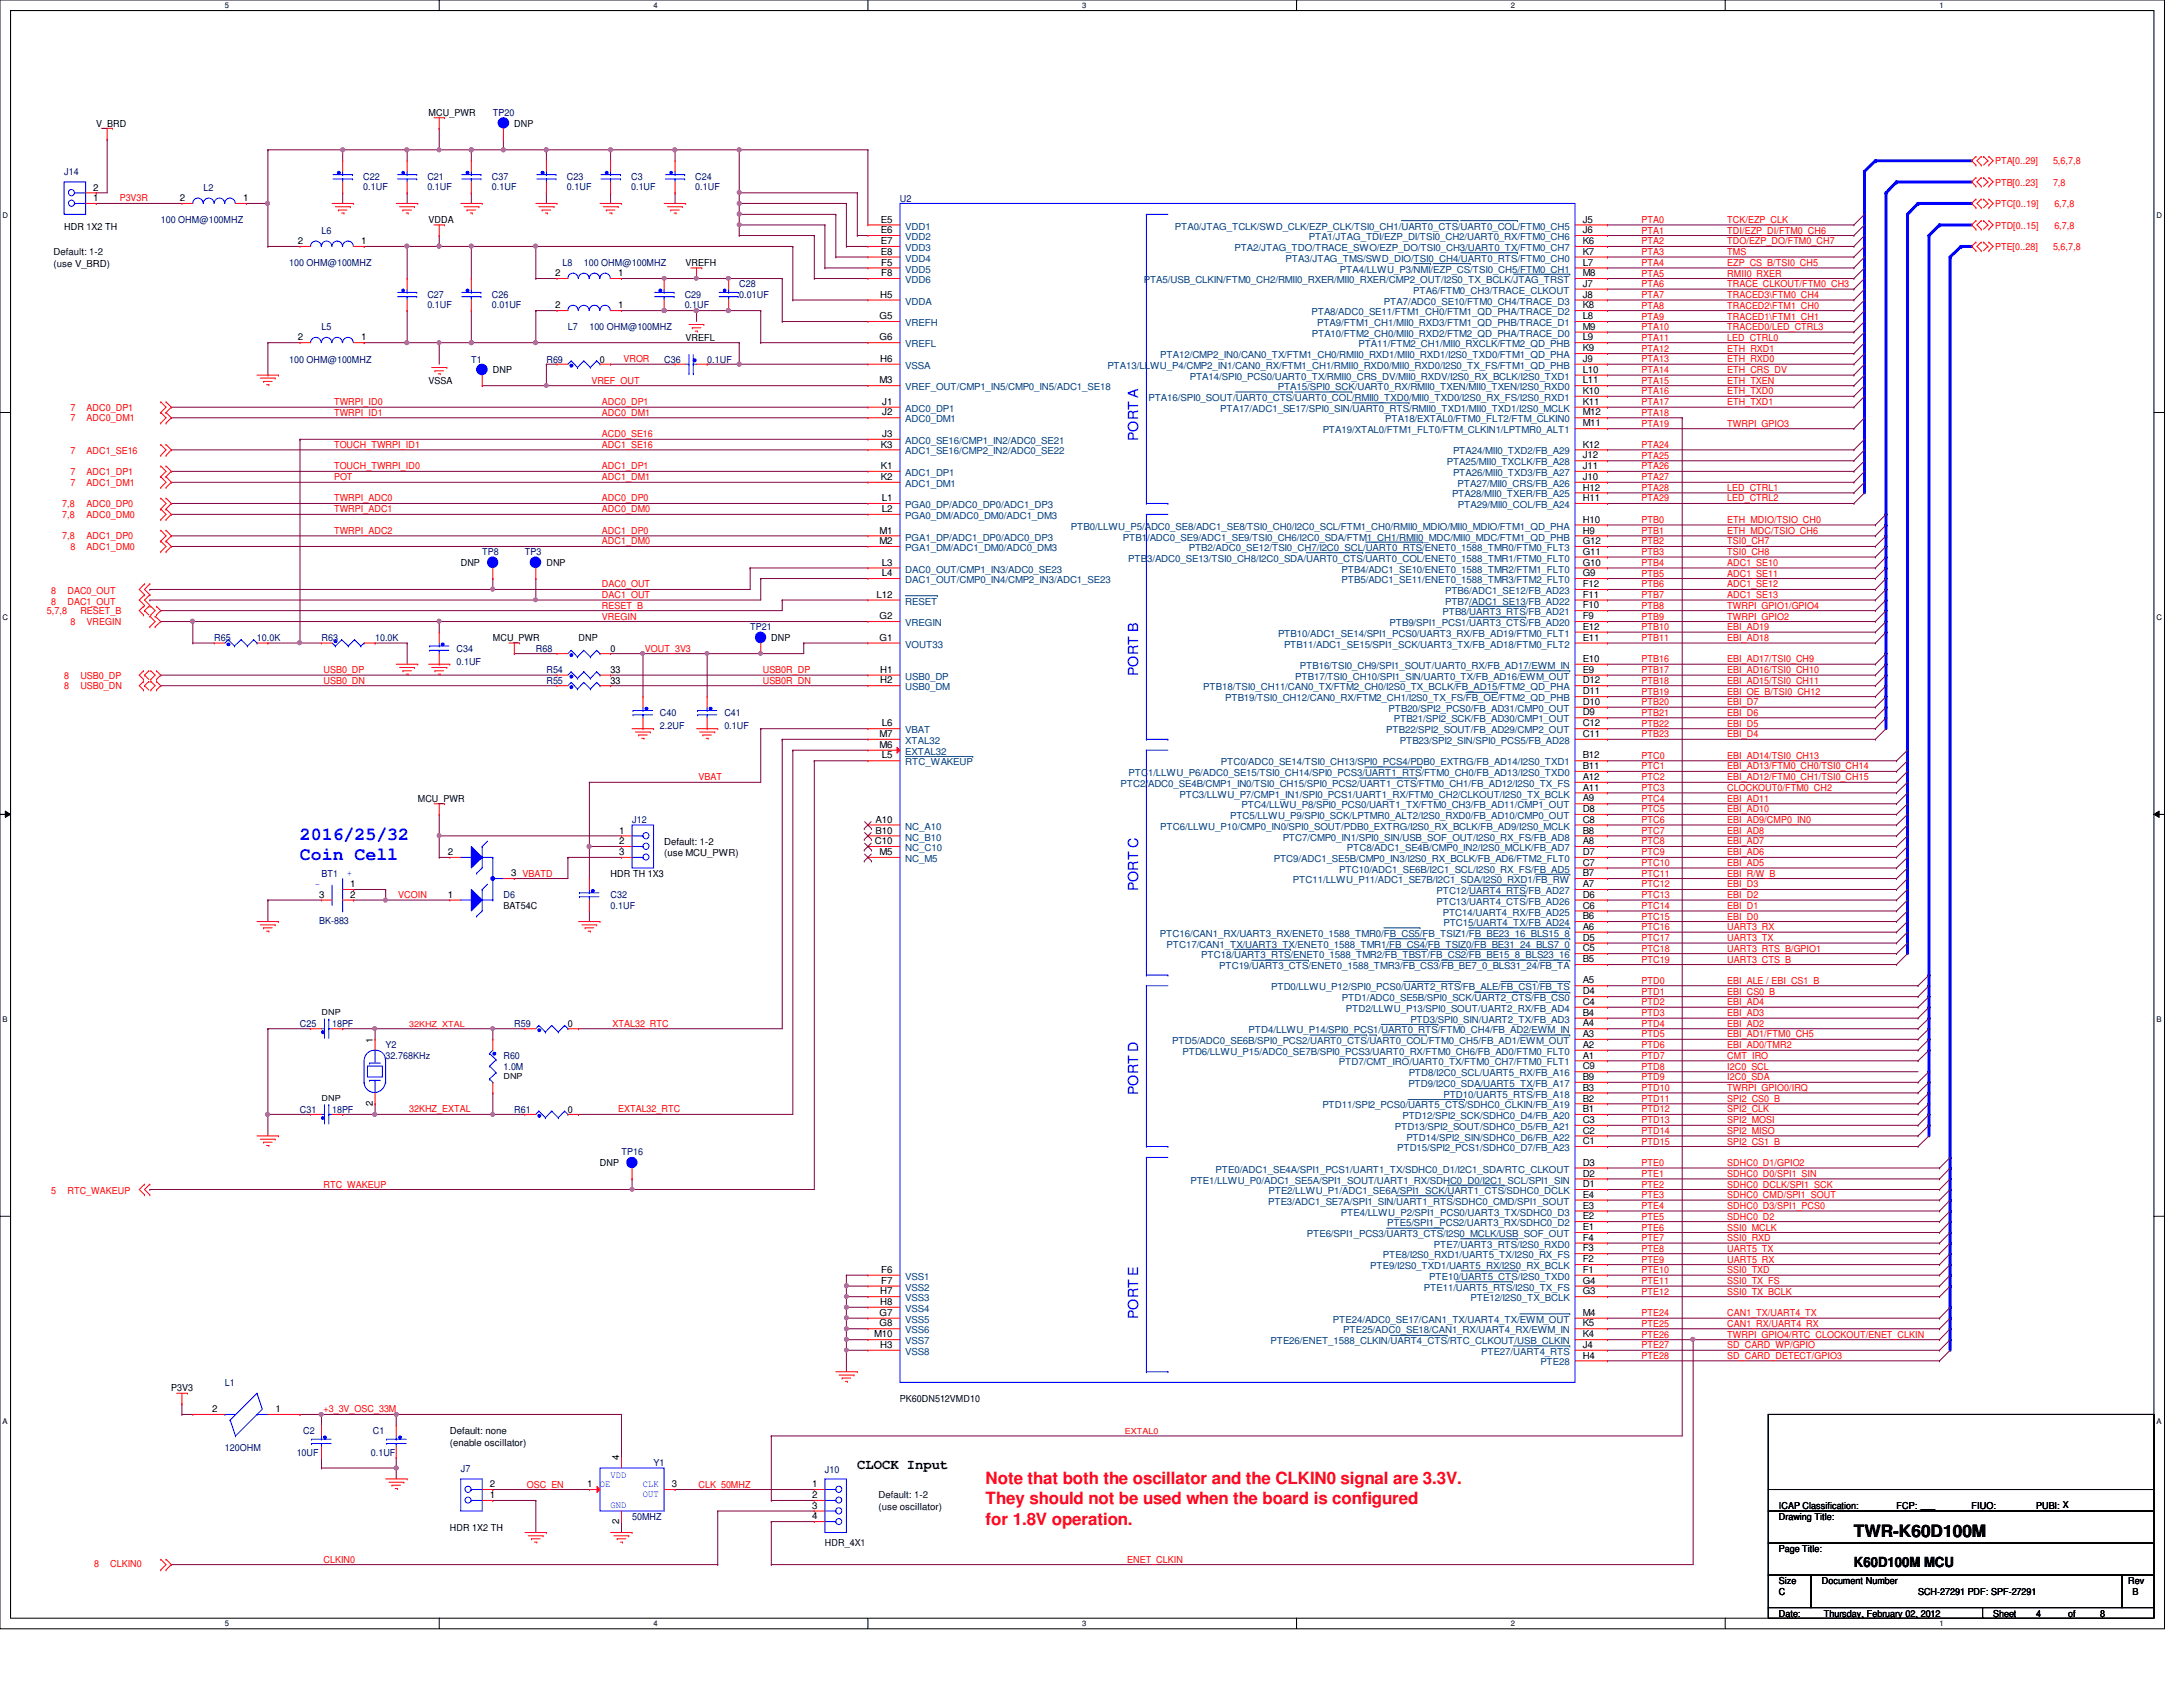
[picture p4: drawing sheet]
<svg xmlns="http://www.w3.org/2000/svg" width="279mm" height="216mm" viewBox="0 0 279 216" stroke-linecap="round" stroke-linejoin="round" font-family="sans-serif">
<defs><g id="words">
<g font-size="2.3" fill="#00f">
<text x="38.4" y="107.5">2016/25/32</text>
<text x="38.4" y="110.1">Coin Cell</text>
</g>
<g font-size="2.2" fill="#f00">
<text x="126.2" y="189.9">Note that both the oscillator and the CLKIN0 signal are 3.3V.</text>
<text x="126.2" y="192.5">They should not be used when the board is configured</text>
<text x="126.2" y="195.2">for 1.8V operation.</text>
</g>
<text font-size="2.2" x="237.3" y="196.8">TWR-K60D100M</text>
<g font-size="1.8" fill="#00f">
<text x="145.7" y="56.5" transform="rotate(-90 145.7 56.5)">PORT A</text>
<text x="145.7" y="86.5" transform="rotate(-90 145.7 86.5)">PORT B</text>
<text x="145.7" y="114.1" transform="rotate(-90 145.7 114.1)">PORT C</text>
<text x="145.7" y="140.2" transform="rotate(-90 145.7 140.2)">PORT D</text>
<text x="145.7" y="168.8" transform="rotate(-90 145.7 168.8)">PORT E</text>
</g>
<g font-size="1.8">
<text x="109.7" y="188">CLOCK Input</text>
<text x="237.3" y="200.5">K60D100M MCU</text>
</g>
<g font-size="1.2">
<text x="12.3" y="16.2">V_BRD</text>
<text x="54.9" y="14.9">MCU_PWR</text>
<text x="65.8" y="16.2">DNP</text>
<text x="8.2" y="29.4">HDR 1X2 TH</text>
<text x="11.9" y="25.7">1</text>
<text x="11.9" y="24.4">2</text>
<text x="23" y="25.7">2</text>
<text x="31.1" y="25.7">1</text>
<text x="54.9" y="28.6">VDDA</text>
<text x="112.7" y="28.5">E5</text>
<text x="112.7" y="29.8">E6</text>
<text x="202.6" y="29.8">J6</text>
<text x="202.6" y="28.5">J5</text>
<text x="6.9" y="32.7">Default: 1-2</text>
<text x="6.9" y="34.1">(use V_BRD)</text>
<text x="38.1" y="31.2">2</text>
<text x="46.2" y="31.2">1</text>
<text x="71" y="35.3">2</text>
<text x="79.1" y="35.3">1</text>
<text x="87.8" y="34">VREFH</text>
<text x="112.7" y="31.2">E7</text>
<text x="112.7" y="32.6">E8</text>
<text x="112.8" y="34">F5</text>
<text x="112.8" y="35.3">F8</text>
<text x="202.6" y="35.3">M8</text>
<text x="202.6" y="34">L7</text>
<text x="202.6" y="32.6">K7</text>
<text x="202.6" y="31.2">K6</text>
<text x="71" y="39.5">2</text>
<text x="79.1" y="39.5">1</text>
<text x="112.6" y="40.9">G5</text>
<text x="112.6" y="38.1">H5</text>
<text x="202.6" y="40.9">L8</text>
<text x="202.6" y="39.5">K8</text>
<text x="202.6" y="38.1">J8</text>
<text x="202.6" y="36.7">J7</text>
<text x="38.1" y="43.6">2</text>
<text x="46.2" y="43.6">1</text>
<text x="63.1" y="47.8">DNP</text>
<text x="76.8" y="46.4">0</text>
<text x="87.8" y="43.6">VREFL</text>
<text x="112.6" y="43.6">G6</text>
<text x="112.6" y="46.3">H6</text>
<text x="202.6" y="47.7">L10</text>
<text x="202.6" y="46.3">J9</text>
<text x="202.6" y="45">K9</text>
<text x="202.6" y="43.6">L9</text>
<text x="202.6" y="42.2">M9</text>
<text x="54.9" y="49.1">VSSA</text>
<text x="112.6" y="49.1">M3</text>
<text x="112.9" y="53.2">J2</text>
<text x="112.9" y="51.8">J1</text>
<text x="202.6" y="53.2">M12</text>
<text x="202.6" y="51.8">K11</text>
<text x="202.6" y="50.4">K10</text>
<text x="202.6" y="49.1">L11</text>
<text x="112.7" y="57.3">K3</text>
<text x="112.9" y="55.9">J3</text>
<text x="202.6" y="57.3">K12</text>
<text x="202.6" y="58.7">J12</text>
<text x="202.6" y="54.6">M11</text>
<text x="112.7" y="61.4">K2</text>
<text x="112.7" y="60">K1</text>
<text x="112.9" y="65.5">L2</text>
<text x="112.9" y="64.1">L1</text>
<text x="202.6" y="60">J11</text>
<text x="202.6" y="61.4">J10</text>
<text x="202.6" y="62.8">H12</text>
<text x="202.6" y="64.1">H11</text>
<text x="112.6" y="69.6">M2</text>
<text x="112.6" y="68.3">M1</text>
<text x="202.6" y="66.9">H10</text>
<text x="202.6" y="68.3">H9</text>
<text x="202.6" y="69.6">G12</text>
<text x="202.6" y="71">G11</text>
<text x="59" y="72.4">DNP</text>
<text x="69.9" y="72.4">DNP</text>
<text x="112.2" y="76.5">L12</text>
<text x="112.9" y="73.7">L4</text>
<text x="112.9" y="72.4">L3</text>
<text x="202.6" y="72.4">G10</text>
<text x="202.6" y="73.7">G9</text>
<text x="202.6" y="75.1">F12</text>
<text x="202.6" y="76.5">F11</text>
<text x="202.6" y="77.9">F10</text>
<text x="63.1" y="82">MCU_PWR</text>
<text x="74" y="82">DNP</text>
<text x="78.1" y="83.4">0</text>
<text x="98.7" y="82">DNP</text>
<text x="112.6" y="79.2">G2</text>
<text x="112.6" y="82">G1</text>
<text x="202.6" y="79.2">F9</text>
<text x="202.6" y="80.6">E12</text>
<text x="202.6" y="82">E11</text>
<text x="78.1" y="86.1">33</text>
<text x="78.1" y="87.5">33</text>
<text x="112.6" y="87.5">H2</text>
<text x="112.6" y="86.1">H1</text>
<text x="202.6" y="84.7">E10</text>
<text x="202.6" y="86.1">E9</text>
<text x="202.6" y="87.5">D12</text>
<text x="202.6" y="88.9">D11</text>
<text x="112.6" y="94.3">M7</text>
<text x="112.6" y="95.7">M6</text>
<text x="112.9" y="93">L6</text>
<text x="202.6" y="90.2">D10</text>
<text x="202.6" y="91.6">D9</text>
<text x="202.6" y="93">C12</text>
<text x="202.6" y="94.3">C11</text>
<text x="112.9" y="97.1">L5</text>
<text x="202.6" y="97.1">B12</text>
<text x="202.6" y="98.4">B11</text>
<text x="202.6" y="99.8">A12</text>
<text x="202.6" y="101.2">A11</text>
<text x="53.5" y="102.6">MCU_PWR</text>
<text x="79.2" y="106.7">1</text>
<text x="112.1" y="105.3">A10</text>
<text x="112.1" y="106.7">B10</text>
<text x="202.6" y="102.6">A9</text>
<text x="202.6" y="103.9">D8</text>
<text x="202.6" y="105.3">C8</text>
<text x="202.6" y="106.7">B8</text>
<text x="44.8" y="113.5">1</text>
<text x="57.3" y="109.4">2</text>
<text x="65.4" y="112.1">3 VBATD</text>
<text x="78.1" y="112.2">HDR TH 1X3</text>
<text x="79.2" y="108">2</text>
<text x="79.2" y="109.4">3</text>
<text x="85" y="108.1">Default: 1-2</text>
<text x="85" y="109.6">(use MCU_PWR)</text>
<text x="112" y="108">C10</text>
<text x="112.6" y="109.4">M5</text>
<text x="202.6" y="108">A8</text>
<text x="202.6" y="109.4">D7</text>
<text x="202.6" y="110.8">C7</text>
<text x="202.6" y="112.1">B7</text>
<text x="202.6" y="113.5">A7</text>
<text x="40.9" y="114.9">3</text>
<text x="44.8" y="114.9">2</text>
<text x="57.3" y="114.9">1</text>
<text x="64.4" y="116.3">BAT54C</text>
<text x="202.6" y="114.9">D6</text>
<text x="202.6" y="116.3">C6</text>
<text x="202.6" y="117.6">B6</text>
<text x="202.6" y="119">A6</text>
<text x="202.6" y="120.4">D5</text>
<text x="202.6" y="121.8">C5</text>
<text x="202.6" y="123.1">B5</text>
<text x="202.6" y="125.9">A5</text>
<text x="72.7" y="131.4">0</text>
<text x="202.6" y="127.3">D4</text>
<text x="202.6" y="128.6">C4</text>
<text x="202.6" y="130">B4</text>
<text x="202.6" y="131.4">A4</text>
<text x="47.7" y="133.4" transform="rotate(-90 47.7 133.4)">1</text>
<text x="202.6" y="132.7">A3</text>
<text x="202.6" y="134.1">A2</text>
<text x="202.6" y="135.5">A1</text>
<text x="202.6" y="136.9">C9</text>
<text x="47.7" y="141.5" transform="rotate(-90 47.7 141.5)">2</text>
<text x="72.7" y="142.4">0</text>
<text x="202.6" y="139.6">B3</text>
<text x="202.6" y="141">B2</text>
<text x="202.6" y="142.3">B1</text>
<text x="202.6" y="143.7">C3</text>
<text x="202.6" y="138.2">B9</text>
<text x="76.8" y="149.3">DNP</text>
<text x="202.6" y="145.1">C2</text>
<text x="202.6" y="146.4">C1</text>
<text x="202.6" y="149.2">D3</text>
<text x="202.6" y="154.7">E3</text>
<text x="202.6" y="153.3">E4</text>
<text x="202.6" y="151.9">D1</text>
<text x="202.6" y="150.6">D2</text>
<text x="202.6" y="161.5">F2</text>
<text x="202.6" y="160.1">F3</text>
<text x="202.6" y="158.8">F4</text>
<text x="202.6" y="157.4">E1</text>
<text x="202.6" y="156">E2</text>
<text x="112.6" y="167">H8</text>
<text x="112.6" y="165.7">H7</text>
<text x="112.8" y="164.3">F7</text>
<text x="112.8" y="162.9">F6</text>
<text x="202.6" y="165.7">G3</text>
<text x="202.6" y="164.3">G4</text>
<text x="202.6" y="162.9">F1</text>
<text x="111.9" y="171.2">M10</text>
<text x="112.6" y="169.8">G8</text>
<text x="112.6" y="168.4">G7</text>
<text x="112.6" y="172.5">H3</text>
<text x="202.6" y="168.4">M4</text>
<text x="202.6" y="169.8">K5</text>
<text x="202.6" y="172.5">J4</text>
<text x="202.6" y="173.9">H4</text>
<text x="202.6" y="171.2">K4</text>
<text x="21.9" y="178.1">P3V3</text>
<text x="115.2" y="179.5">PK60DN512VMD10</text>
<text x="27.1" y="180.7">2</text>
<text x="35.3" y="180.7">1</text>
<text x="57.6" y="183.6">Default: none</text>
<text x="57.6" y="185">(enable oscillator)</text>
<text x="62.7" y="191.7">1</text>
<text x="62.7" y="190.3">2</text>
<text x="75.1" y="190.3">1</text>
<text x="79.2" y="186.9" transform="rotate(-90 79.2 186.9)">4</text>
<text x="86" y="190.3">3</text>
<text x="103.9" y="190.3">1</text>
<text x="103.9" y="191.7">2</text>
<text x="112.4" y="191.8">Default: 1-2</text>
<text x="57.6" y="195.9">HDR 1X2 TH</text>
<text x="79.2" y="195" transform="rotate(-90 79.2 195)">2</text>
<text x="103.9" y="193.1">3</text>
<text x="103.9" y="194.4">4</text>
<text x="105.6" y="197.8">HDR_4X1</text>
<text x="112.4" y="193.2">(use oscillator)</text>
<text x="227.7" y="194.5">Drawing Title:</text>
<text x="227.7" y="193.2">ICAP Classification:</text>
<text x="242.7" y="193.2">FCP: ___</text>
<text x="252.3" y="193.2">FIUO: ___</text>
<text x="260.6" y="193.2">PUBI: X</text>
<text x="227.7" y="202.7">Size</text>
<text x="227.7" y="198.6">Page Title:</text>
<text x="233.2" y="202.7">Document Number</text>
<text x="272.4" y="202.7">Rev</text>
<text x="227.7" y="206.9">Date:</text>
<text x="227.7" y="204.1">C</text>
<text x="233.4" y="206.9">Thursday, February 02, 2012</text>
<text x="245.5" y="204.1">SCH-27291 PDF: SPF-27291</text>
<text x="255.1" y="206.9">Sheet</text>
<text x="260.6" y="206.9">4</text>
<text x="264.7" y="206.9">of</text>
<text x="268.8" y="206.9">8</text>
<text x="272.9" y="204.1">B</text>
</g>
<g font-size="1.2" fill="#000080">
<text x="63.1" y="14.9">TP20</text>
<text x="8.2" y="22.4">J14</text>
<text x="46.5" y="23.1">C22</text>
<text x="54.7" y="23.1">C21</text>
<text x="62.9" y="23.1">C37</text>
<text x="72.6" y="23.1">C23</text>
<text x="80.8" y="23.1">C3</text>
<text x="89" y="23.1">C24</text>
<text x="20.6" y="28.6">100 OHM@100MHZ</text>
<text x="26" y="24.4">L2</text>
<text x="41.1" y="29.9">L6</text>
<text x="46.5" y="24.3">0.1UF</text>
<text x="54.7" y="24.3">0.1UF</text>
<text x="62.9" y="24.3">0.1UF</text>
<text x="72.6" y="24.3">0.1UF</text>
<text x="80.8" y="24.3">0.1UF</text>
<text x="89" y="24.3">0.1UF</text>
<text x="115.2" y="25.8">U2</text>
<text x="37" y="34">100 OHM@100MHZ</text>
<text x="72" y="34">L8</text>
<text x="74.7" y="34">100 OHM@100MHZ</text>
<text x="54.7" y="38.1">C27</text>
<text x="54.7" y="39.4">0.1UF</text>
<text x="62.9" y="38.1">C26</text>
<text x="62.9" y="39.4">0.01UF</text>
<text x="87.6" y="38.1">C29</text>
<text x="87.6" y="39.4">0.1UF</text>
<text x="94.6" y="36.8">C28</text>
<text x="94.6" y="38.1">0.01UF</text>
<text x="37" y="46.4">100 OHM@100MHZ</text>
<text x="41.1" y="42.3">L5</text>
<text x="60.3" y="46.4">T1</text>
<text x="69.9" y="46.4">R69</text>
<text x="72.7" y="42.3">L7</text>
<text x="75.4" y="42.3">100 OHM@100MHZ</text>
<text x="85" y="46.4">C36</text>
<text x="90.5" y="46.4">0.1UF</text>
<text x="61.7" y="71.1">TP8</text>
<text x="67.2" y="71.1">TP3</text>
<text x="27.4" y="82">R65</text>
<text x="32.9" y="82">10.0K</text>
<text x="41.1" y="82">R63</text>
<text x="48" y="82">10.0K</text>
<text x="58.4" y="83.4">C34</text>
<text x="68.6" y="83.4">R68</text>
<text x="96" y="80.7">TP21</text>
<text x="58.4" y="85">0.1UF</text>
<text x="69.9" y="86.1">R54</text>
<text x="69.9" y="87.5">R55</text>
<text x="84.5" y="91.7">C40</text>
<text x="84.5" y="93.3">2.2UF</text>
<text x="92.7" y="91.7">C41</text>
<text x="92.7" y="93.3">0.1UF</text>
<text x="80.9" y="105.4">J12</text>
<text x="41.1" y="112.2">BT1</text>
<text x="40.9" y="118.3">BK-883</text>
<text x="64.4" y="115">D6</text>
<text x="78.1" y="115">C32</text>
<text x="78.1" y="116.3">0.1UF</text>
<text x="38.4" y="131.4">C25</text>
<text x="42.5" y="131.4">18PF</text>
<text x="65.8" y="131.4">R59</text>
<text x="49.4" y="134.2">Y2</text>
<text x="49.4" y="135.6">32.768KHz</text>
<text x="64.4" y="135.6">R60</text>
<text x="64.4" y="136.9">1.0M</text>
<text x="38.4" y="142.4">C31</text>
<text x="42.5" y="142.4">18PF</text>
<text x="65.8" y="142.4">R61</text>
<text x="79.5" y="147.9">TP16</text>
<text x="28.8" y="177.4">L1</text>
<text x="28.8" y="185.8">120OHM</text>
<text x="38.8" y="183.6">C2</text>
<text x="47.7" y="183.6">C1</text>
<text x="38" y="186.3">10UF</text>
<text x="47.5" y="186.3">0.1UF</text>
<text x="59" y="188.3">J7</text>
<text x="83.7" y="187.7">Y1</text>
<text x="105.6" y="188.5">J10</text>
<text x="80.9" y="194.5">50MHZ</text>
</g>
<g font-size="1.2" fill="#f00">
<text x="255.4" y="21">PTA[0..29]</text>
<text x="255.4" y="23.7">PTB[0..23]</text>
<text x="262.8" y="21">5,6,7,8</text>
<text x="262.8" y="23.7">7,8</text>
<text x="15.3" y="25.8">P3V3R</text>
<text x="210.1" y="29.9">PTA1</text>
<text x="210.1" y="28.5">PTA0</text>
<text x="221.1" y="29.9">TDI/EZP_DI/FTM0_CH6</text>
<text x="221.1" y="28.5">TCK/EZP_CLK</text>
<text x="255.4" y="26.5">PTC[0..19]</text>
<text x="255.4" y="29.3">PTD[0..15]</text>
<text x="262.9" y="26.5">6,7,8</text>
<text x="262.9" y="29.3">6,7,8</text>
<text x="210.1" y="35.4">PTA5</text>
<text x="210.1" y="31.3">PTA2</text>
<text x="210.1" y="32.6">PTA3</text>
<text x="210.1" y="34">PTA4</text>
<text x="221.1" y="35.4">RMII0_RXER</text>
<text x="221.1" y="31.3">TDO/EZP_DO/FTM0_CH7</text>
<text x="221.1" y="32.6">TMS</text>
<text x="221.1" y="34">EZP_CS_B/TSI0_CH5</text>
<text x="255.4" y="32">PTE[0..28]</text>
<text x="262.8" y="32">5,6,7,8</text>
<text x="210.1" y="38.1">PTA7</text>
<text x="210.1" y="40.9">PTA9</text>
<text x="210.1" y="36.7">PTA6</text>
<text x="210.1" y="39.5">PTA8</text>
<text x="221.1" y="38.1">TRACED3\FTM0_CH4</text>
<text x="221.1" y="40.9">TRACED1\FTM1_CH1</text>
<text x="221.1" y="36.7">TRACE_CLKOUT/FTM0_CH3</text>
<text x="221.1" y="39.5">TRACED2\FTM1_CH0</text>
<text x="79.8" y="46.4">VROR</text>
<text x="210.1" y="45">PTA12</text>
<text x="210.1" y="43.6">PTA11</text>
<text x="210.1" y="46.4">PTA13</text>
<text x="210.1" y="47.8">PTA14</text>
<text x="210.1" y="42.2">PTA10</text>
<text x="221.1" y="45">ETH_RXD1</text>
<text x="221.1" y="43.6">LED_CTRL0</text>
<text x="221.1" y="46.4">ETH_RXD0</text>
<text x="221.1" y="47.8">ETH_CRS_DV</text>
<text x="221.1" y="42.2">TRACED0/LED_CTRL3</text>
<text x="9" y="53.9">7</text>
<text x="9" y="52.6">7</text>
<text x="11.1" y="53.9">ADC0_DM1</text>
<text x="11.1" y="52.6">ADC0_DP1</text>
<text x="42.8" y="53.2">TWRPI_ID1</text>
<text x="42.8" y="51.9">TWRPI_ID0</text>
<text x="75.7" y="49.1">VREF_OUT</text>
<text x="77" y="53.2">ADC0_DM1</text>
<text x="77" y="51.9">ADC0_DP1</text>
<text x="210.1" y="49.1">PTA15</text>
<text x="210.1" y="50.5">PTA16</text>
<text x="210.1" y="53.2">PTA18</text>
<text x="210.1" y="51.9">PTA17</text>
<text x="221.1" y="49.1">ETH_TXEN</text>
<text x="221.1" y="50.5">ETH_TXD0</text>
<text x="221.1" y="51.9">ETH_TXD1</text>
<text x="9" y="58">7</text>
<text x="11.1" y="58">ADC1_SE16</text>
<text x="42.8" y="57.3">TOUCH_TWRPI_ID1</text>
<text x="77" y="56">ACD0_SE16</text>
<text x="77" y="57.3">ADC1_SE16</text>
<text x="210.1" y="54.6">PTA19</text>
<text x="210.1" y="58.7">PTA25</text>
<text x="210.1" y="57.3">PTA24</text>
<text x="221.1" y="54.6">TWRPI_GPIO3</text>
<text x="8" y="64.9">7,8</text>
<text x="9" y="60.8">7</text>
<text x="9" y="62.1">7</text>
<text x="11.1" y="60.8">ADC1_DP1</text>
<text x="11.1" y="62.1">ADC1_DM1</text>
<text x="11.1" y="64.9">ADC0_DP0</text>
<text x="42.8" y="61.5">POT</text>
<text x="42.8" y="60.1">TOUCH_TWRPI_ID0</text>
<text x="42.8" y="65.6">TWRPI_ADC1</text>
<text x="42.8" y="64.2">TWRPI_ADC0</text>
<text x="77" y="61.5">ADC1_DM1</text>
<text x="77" y="60.1">ADC1_DP1</text>
<text x="77" y="65.6">ADC0_DM0</text>
<text x="77" y="64.2">ADC0_DP0</text>
<text x="210.1" y="62.8">PTA28</text>
<text x="210.1" y="61.5">PTA27</text>
<text x="210.1" y="64.2">PTA29</text>
<text x="210.1" y="60.1">PTA26</text>
<text x="221.1" y="62.8">LED_CTRL1</text>
<text x="221.1" y="64.2">LED_CTRL2</text>
<text x="8" y="66.3">7,8</text>
<text x="8" y="69">7,8</text>
<text x="9" y="70.4">8</text>
<text x="11.1" y="66.3">ADC0_DM0</text>
<text x="11.1" y="69">ADC1_DP0</text>
<text x="11.1" y="70.4">ADC1_DM0</text>
<text x="42.8" y="68.3">TWRPI_ADC2</text>
<text x="77" y="68.3">ADC1_DP0</text>
<text x="77" y="69.7">ADC1_DM0</text>
<text x="210.1" y="68.3">PTB1</text>
<text x="210.1" y="69.7">PTB2</text>
<text x="210.1" y="71">PTB3</text>
<text x="210.1" y="66.9">PTB0</text>
<text x="221.1" y="68.3">ETH_MDC/TSIO_CH6</text>
<text x="221.1" y="69.7">TSI0_CH7</text>
<text x="221.1" y="71">TSI0_CH8</text>
<text x="221.1" y="66.9">ETH_MDIO/TSIO_CH0</text>
<text x="6.6" y="76">8</text>
<text x="6.6" y="77.4">8</text>
<text x="8.6" y="76">DAC0_OUT</text>
<text x="8.6" y="77.4">DAC1_OUT</text>
<text x="77" y="76.5">DAC1_OUT</text>
<text x="77" y="75.2">DAC0_OUT</text>
<text x="77" y="77.9">RESET_B</text>
<text x="210.1" y="72.4">PTB4</text>
<text x="210.1" y="73.8">PTB5</text>
<text x="210.1" y="75.2">PTB6</text>
<text x="210.1" y="76.5">PTB7</text>
<text x="210.1" y="77.9">PTB8</text>
<text x="221.1" y="72.4">ADC1_SE10</text>
<text x="221.1" y="73.8">ADC1_SE11</text>
<text x="221.1" y="75.2">ADC1_SE12</text>
<text x="221.1" y="76.5">ADC1_SE13</text>
<text x="221.1" y="77.9">TWRPI_GPIO1/GPIO4</text>
<text x="6" y="78.6">5,7,8</text>
<text x="9" y="80">8</text>
<text x="10.3" y="78.6">RESET_B</text>
<text x="11.1" y="80">VREGIN</text>
<text x="77" y="79.3">VREGIN</text>
<text x="82.5" y="83.4">VOUT_3V3</text>
<text x="210.1" y="79.3">PTB9</text>
<text x="210.1" y="80.6">PTB10</text>
<text x="210.1" y="82">PTB11</text>
<text x="221.1" y="79.3">TWRPI_GPIO2</text>
<text x="221.1" y="80.6">EBI_AD19</text>
<text x="221.1" y="82">EBI_AD18</text>
<text x="8.2" y="86.9">8</text>
<text x="8.2" y="88.2">8</text>
<text x="10.3" y="86.9">USB0_DP</text>
<text x="10.3" y="88.2">USB0_DN</text>
<text x="41.4" y="86.1">USB0_DP</text>
<text x="41.4" y="87.5">USB0_DN</text>
<text x="97.6" y="87.5">USB0R_DN</text>
<text x="97.6" y="86.1">USB0R_DP</text>
<text x="210.1" y="84.8">PTB16</text>
<text x="210.1" y="86.1">PTB17</text>
<text x="210.1" y="87.5">PTB18</text>
<text x="210.1" y="88.9">PTB19</text>
<text x="221.1" y="84.8">EBI_AD17/TSI0_CH9</text>
<text x="221.1" y="86.1">EBI_AD16/TSI0_CH10</text>
<text x="221.1" y="87.5">EBI_AD15/TSI0_CH11</text>
<text x="221.1" y="88.9">EBI_OE_B/TSI0_CH12</text>
<text x="210.1" y="93">PTB22</text>
<text x="210.1" y="94.4">PTB23</text>
<text x="210.1" y="90.3">PTB20</text>
<text x="210.1" y="91.6">PTB21</text>
<text x="221.1" y="93">EBI_D5</text>
<text x="221.1" y="94.4">EBI_D4</text>
<text x="221.1" y="90.3">EBI_D7</text>
<text x="221.1" y="91.6">EBI_D6</text>
<text x="89.4" y="99.9">VBAT</text>
<text x="210.1" y="99.9">PTC2</text>
<text x="210.1" y="101.2">PTC3</text>
<text x="210.1" y="97.1">PTC0</text>
<text x="210.1" y="98.5">PTC1</text>
<text x="221.1" y="99.9">EBI_AD12/FTM0_CH1/TSI0_CH15</text>
<text x="221.1" y="101.2">CLOCKOUT0/FTM0_CH2</text>
<text x="221.1" y="97.1">EBI_AD14/TSI0_CH13</text>
<text x="221.1" y="98.5">EBI_AD13/FTM0_CH0/TSI0_CH14</text>
<text x="210.1" y="102.6">PTC4</text>
<text x="210.1" y="104">PTC5</text>
<text x="210.1" y="105.3">PTC6</text>
<text x="210.1" y="106.7">PTC7</text>
<text x="221.1" y="102.6">EBI_AD11</text>
<text x="221.1" y="104">EBI_AD10</text>
<text x="221.1" y="105.3">EBI_AD9/CMP0_IN0</text>
<text x="221.1" y="106.7">EBI_AD8</text>
<text x="210.1" y="110.8">PTC10</text>
<text x="210.1" y="112.2">PTC11</text>
<text x="210.1" y="113.6">PTC12</text>
<text x="210.1" y="108.1">PTC8</text>
<text x="210.1" y="109.5">PTC9</text>
<text x="221.1" y="110.8">EBI_AD5</text>
<text x="221.1" y="112.2">EBI_R/W_B</text>
<text x="221.1" y="113.6">EBI_D3</text>
<text x="221.1" y="108.1">EBI_AD7</text>
<text x="221.1" y="109.5">EBI_AD6</text>
<text x="51" y="114.9">VCOIN</text>
<text x="210.1" y="114.9">PTC13</text>
<text x="210.1" y="116.3">PTC14</text>
<text x="210.1" y="117.7">PTC15</text>
<text x="210.1" y="119">PTC16</text>
<text x="221.1" y="114.9">EBI_D2</text>
<text x="221.1" y="116.3">EBI_D1</text>
<text x="221.1" y="117.7">EBI_D0</text>
<text x="221.1" y="119">UART3_RX</text>
<text x="210.1" y="125.9">PTD0</text>
<text x="210.1" y="120.4">PTC17</text>
<text x="210.1" y="121.8">PTC18</text>
<text x="210.1" y="123.2">PTC19</text>
<text x="221.1" y="125.9">EBI_ALE / EBI_CS1_B</text>
<text x="221.1" y="120.4">UART3_TX</text>
<text x="221.1" y="121.8">UART3_RTS_B/GPIO1</text>
<text x="221.1" y="123.2">UART3_CTS_B</text>
<text x="78.4" y="131.4">XTAL32_RTC</text>
<text x="210.1" y="128.7">PTD2</text>
<text x="210.1" y="130">PTD3</text>
<text x="210.1" y="131.4">PTD4</text>
<text x="210.1" y="127.3">PTD1</text>
<text x="221.1" y="128.7">EBI_AD4</text>
<text x="221.1" y="130">EBI_AD3</text>
<text x="221.1" y="131.4">EBI_AD2</text>
<text x="221.1" y="127.3">EBI_CS0_B</text>
<text x="210.1" y="136.9">PTD8</text>
<text x="210.1" y="134.2">PTD6</text>
<text x="210.1" y="135.5">PTD7</text>
<text x="210.1" y="132.8">PTD5</text>
<text x="221.1" y="136.9">I2C0_SCL</text>
<text x="221.1" y="134.2">EBI_AD0/TMR2</text>
<text x="221.1" y="135.5">CMT_IRO</text>
<text x="221.1" y="132.8">EBI_AD1/FTM0_CH5</text>
<text x="52.4" y="142.4">32KHZ_EXTAL</text>
<text x="79.1" y="142.4">EXTAL32_RTC</text>
<text x="210.1" y="139.6">PTD10</text>
<text x="210.1" y="142.4">PTD12</text>
<text x="210.1" y="143.8">PTD13</text>
<text x="210.1" y="141">PTD11</text>
<text x="210.1" y="138.3">PTD9</text>
<text x="221.1" y="139.6">TWRPI_GPIO0/IRQ</text>
<text x="221.1" y="142.4">SPI2_CLK</text>
<text x="221.1" y="143.8">SPI2_MOSI</text>
<text x="221.1" y="141">SPI2_CS0_B</text>
<text x="221.1" y="138.3">I2C0_SDA</text>
<text x="210.1" y="145.1">PTD14</text>
<text x="210.1" y="146.5">PTD15</text>
<text x="210.1" y="149.2">PTE0</text>
<text x="221.1" y="145.1">SPI2_MISO</text>
<text x="221.1" y="146.5">SPI2_CS1_B</text>
<text x="221.1" y="149.2">SDHC0_D1/GPIO2</text>
<text x="6.6" y="152.8">5</text>
<text x="8.6" y="152.8">RTC_WAKEUP</text>
<text x="41.4" y="152">RTC_WAKEUP</text>
<text x="210.1" y="150.6">PTE1</text>
<text x="210.1" y="152">PTE2</text>
<text x="210.1" y="153.3">PTE3</text>
<text x="210.1" y="154.7">PTE4</text>
<text x="221.1" y="150.6">SDHC0_D0/SPI1_SIN</text>
<text x="221.1" y="152">SDHC0_DCLK/SPI1_SCK</text>
<text x="221.1" y="153.3">SDHC0_CMD/SPI1_SOUT</text>
<text x="221.1" y="154.7">SDHC0_D3/SPI1_PCS0</text>
<text x="210.1" y="157.5">PTE6</text>
<text x="210.1" y="158.8">PTE7</text>
<text x="210.1" y="160.2">PTE8</text>
<text x="210.1" y="161.6">PTE9</text>
<text x="210.1" y="156.1">PTE5</text>
<text x="221.1" y="157.5">SSI0_MCLK</text>
<text x="221.1" y="158.8">SSI0_RXD</text>
<text x="221.1" y="160.2">UART5_TX</text>
<text x="221.1" y="161.6">UART5_RX</text>
<text x="221.1" y="156.1">SDHC0_D2</text>
<text x="210.1" y="164.3">PTE11</text>
<text x="210.1" y="165.7">PTE12</text>
<text x="210.1" y="162.9">PTE10</text>
<text x="221.1" y="164.3">SSI0_TX_FS</text>
<text x="221.1" y="165.7">SSI0_TX_BCLK</text>
<text x="221.1" y="162.9">SSI0_TXD</text>
<text x="210.1" y="172.6">PTE27</text>
<text x="210.1" y="173.9">PTE28</text>
<text x="210.1" y="168.4">PTE24</text>
<text x="210.1" y="169.8">PTE25</text>
<text x="210.1" y="171.2">PTE26</text>
<text x="221.1" y="172.6">SD_CARD_WP/GPIO</text>
<text x="221.1" y="173.9">SD_CARD_DETECT/GPIO3</text>
<text x="221.1" y="168.4">CAN1_TX/UART4_TX</text>
<text x="221.1" y="169.8">CAN1_RX/UART4_RX</text>
<text x="221.1" y="171.2">TWRPI_GPIO4/RTC_CLOCKOUT/ENET_CLKIN</text>
<text x="41.4" y="180.8">+3_3V_OSC_33M</text>
<text x="67.4" y="190.4">OSC_EN</text>
<text x="89.4" y="190.4">CLK_50MHZ</text>
<text x="12.1" y="200.6">8</text>
<text x="14.1" y="200.6">CLKIN0</text>
<text x="41.4" y="200">CLKIN0</text>
<text x="144.3" y="200">ENET_CLKIN</text>
</g>
<g font-size="1.2" fill="#004080">
<text x="115.9" y="29.4">VDD1</text>
<text x="150.4" y="29.4">PTA0/JTAG_TCLK/SWD_CLK/EZP_CLK/TSI0_CH1/UART0_CTS/UART0_COL/FTM0_CH5</text>
<text x="115.9" y="30.7">VDD2</text>
<text x="115.9" y="32.1">VDD3</text>
<text x="115.9" y="33.5">VDD4</text>
<text x="115.9" y="34.9">VDD5</text>
<text x="158" y="32.1">PTA2/JTAG_TDO/TRACE_SWO/EZP_DO/TSI0_CH3/UART0_TX/FTM0_CH7</text>
<text x="164.5" y="33.5">PTA3/JTAG_TMS/SWD_DIO/TSI0_CH4/UART0_RTS/FTM0_CH0</text>
<text x="167.5" y="30.7">PTA1/JTAG_TDI/EZP_DI/TSI0_CH2/UART0_RX/FTM0_CH6</text>
<text x="171.5" y="34.9">PTA4/LLWU_P3/NMI/EZP_CS/TSI0_CH5/FTM0_CH1</text>
<text x="115.9" y="39">VDDA</text>
<text x="115.9" y="41.7">VREFH</text>
<text x="115.9" y="36.2">VDD6</text>
<text x="146.4" y="36.2">PTA5/USB_CLKIN/FTM0_CH2/RMII0_RXER/MII0_RXER/CMP2_OUT/I2S0_TX_BCLK/JTAG_TRST</text>
<text x="167.9" y="40.3">PTA8/ADC0_SE11/FTM1_CH0/FTM1_QD_PHA/TRACE_D2</text>
<text x="168.6" y="41.7">PTA9/FTM1_CH1/MII0_RXD3/FTM1_QD_PHB/TRACE_D1</text>
<text x="177.1" y="39">PTA7/ADC0_SE10/FTM0_CH4/TRACE_D3</text>
<text x="180.9" y="37.6">PTA6/FTM0_CH3/TRACE_CLKOUT</text>
<text x="115.9" y="44.4">VREFL</text>
<text x="115.9" y="47.2">VSSA</text>
<text x="141.7" y="47.2">PTA13/LLWU_P4/CMP2_IN1/CAN0_RX/FTM1_CH1/RMII0_RXD0/MII0_RXD0/I2S0_TX_FS/FTM1_QD_PHB</text>
<text x="148.5" y="45.8">PTA12/CMP2_IN0/CAN0_TX/FTM1_CH0/RMII0_RXD1/MII0_RXD1/I2S0_TXD0/FTM1_QD_PHA</text>
<text x="167.9" y="43.1">PTA10/FTM2_CH0/MII0_RXD2/FTM2_QD_PHA/TRACE_D0</text>
<text x="173.9" y="44.4">PTA11/FTM2_CH1/MII0_RXCLK/FTM2_QD_PHB</text>
<text x="115.9" y="52.7">ADC0_DP1</text>
<text x="115.9" y="50">VREF_OUT/CMP1_IN5/CMP0_IN5/ADC1_SE18</text>
<text x="147" y="51.3">PTA16/SPI0_SOUT/UART0_CTS/UART0_COL/RMII0_TXD0/MII0_TXD0/I2S0_RX_FS/I2S0_RXD1</text>
<text x="152.3" y="48.6">PTA14/SPI0_PCS0/UART0_TX/RMII0_CRS_DV/MII0_RXDV/I2S0_RX_BCLK/I2S0_TXD1</text>
<text x="156.2" y="52.7">PTA17/ADC1_SE17/SPI0_SIN/UART0_RTS/RMII0_TXD1/MII0_TXD1/I2S0_MCLK</text>
<text x="163.5" y="50">PTA15/SPI0_SCK/UART0_RX/RMII0_TXEN/MII0_TXEN/I2S0_RXD0</text>
<text x="115.9" y="54.1">ADC0_DM1</text>
<text x="115.9" y="58.2">ADC1_SE16/CMP2_IN2/ADC0_SE22</text>
<text x="115.9" y="56.8">ADC0_SE16/CMP1_IN2/ADC0_SE21</text>
<text x="169.3" y="55.5">PTA19/XTAL0/FTM1_FLT0/FTM_CLKIN1/LPTMR0_ALT1</text>
<text x="177.3" y="54.1">PTA18/EXTAL0/FTM0_FLT2/FTM_CLKIN0</text>
<text x="185.2" y="59.6">PTA25/MII0_TXCLK/FB_A28</text>
<text x="186" y="58.2">PTA24/MII0_TXD2/FB_A29</text>
<text x="115.9" y="62.3">ADC1_DM1</text>
<text x="115.9" y="60.9">ADC1_DP1</text>
<text x="115.9" y="65">PGA0_DP/ADC0_DP0/ADC1_DP3</text>
<text x="185.8" y="63.7">PTA28/MII0_TXER/FB_A25</text>
<text x="186" y="60.9">PTA26/MII0_TXD3/FB_A27</text>
<text x="186.6" y="62.3">PTA27/MII0_CRS/FB_A26</text>
<text x="186.6" y="65">PTA29/MII0_COL/FB_A24</text>
<text x="115.9" y="66.4">PGA0_DM/ADC0_DM0/ADC1_DM3</text>
<text x="115.9" y="70.5">PGA1_DM/ADC1_DM0/ADC0_DM3</text>
<text x="115.9" y="69.2">PGA1_DP/ADC1_DP0/ADC0_DP3</text>
<text x="137.1" y="67.8">PTB0/LLWU_P5/ADC0_SE8/ADC1_SE8/TSI0_CH0/I2C0_SCL/FTM1_CH0/RMII0_MDIO/MII0_MDIO/FTM1_QD_PHA</text>
<text x="143.7" y="69.2">PTB1/ADC0_SE9/ADC1_SE9/TSI0_CH6/I2C0_SDA/FTM1_CH1/RMII0_MDC/MII0_MDC/FTM1_QD_PHB</text>
<text x="144.4" y="71.9">PTB3/ADC0_SE13/TSI0_CH8/I2C0_SDA/UART0_CTS/UART0_COL/ENET0_1588_TMR1/FTM0_FLT0</text>
<text x="152.1" y="70.5">PTB2/ADC0_SE12/TSI0_CH7/I2C0_SCL/UART0_RTS/ENET0_1588_TMR0/FTM0_FLT3</text>
<text x="115.9" y="74.6">DAC1_OUT/CMP0_IN4/CMP2_IN3/ADC1_SE23</text>
<text x="115.9" y="73.3">DAC0_OUT/CMP1_IN3/ADC0_SE23</text>
<text x="115.9" y="77.4">RESET</text>
<text x="171.7" y="73.3">PTB4/ADC1_SE10/ENET0_1588_TMR2/FTM1_FLT0</text>
<text x="171.7" y="74.6">PTB5/ADC1_SE11/ENET0_1588_TMR3/FTM2_FLT0</text>
<text x="185" y="76">PTB6/ADC1_SE12/FB_AD23</text>
<text x="185" y="77.4">PTB7/ADC1_SE13/FB_AD22</text>
<text x="115.9" y="80.1">VREGIN</text>
<text x="115.9" y="82.9">VOUT33</text>
<text x="163.6" y="81.5">PTB10/ADC1_SE14/SPI1_PCS0/UART3_RX/FB_AD19/FTM0_FLT1</text>
<text x="164.3" y="82.9">PTB11/ADC1_SE15/SPI1_SCK/UART3_TX/FB_AD18/FTM0_FLT2</text>
<text x="177.8" y="80.1">PTB9/SPI1_PCS1/UART3_CTS/FB_AD20</text>
<text x="184.6" y="78.7">PTB8/UART3_RTS/FB_AD21</text>
<text x="115.9" y="88.3">USB0_DM</text>
<text x="115.9" y="87">USB0_DP</text>
<text x="154" y="88.3">PTB18/TSI0_CH11/CAN0_TX/FTM2_CH0/I2S0_TX_BCLK/FB_AD15/FTM2_QD_PHA</text>
<text x="156.8" y="89.7">PTB19/TSI0_CH12/CAN0_RX/FTM2_CH1/I2S0_TX_FS/FB_OE/FTM2_QD_PHB</text>
<text x="165.8" y="87">PTB17/TSI0_CH10/SPI1_SIN/UART0_TX/FB_AD16/EWM_OUT</text>
<text x="166.4" y="85.6">PTB16/TSI0_CH9/SPI1_SOUT/UART0_RX/FB_AD17/EWM_IN</text>
<text x="115.9" y="93.9">VBAT</text>
<text x="115.9" y="95.2">XTAL32</text>
<text x="177.4" y="93.9">PTB22/SPI2_SOUT/FB_AD29/CMP2_OUT</text>
<text x="177.7" y="91.1">PTB20/SPI2_PCS0/FB_AD31/CMP0_OUT</text>
<text x="178.4" y="92.5">PTB21/SPI2_SCK/FB_AD30/CMP1_OUT</text>
<text x="179.2" y="95.2">PTB23/SPI2_SIN/SPI0_PCS5/FB_AD28</text>
<text x="115.9" y="98">RTC_WAKEUP</text>
<text x="115.9" y="96.6">EXTAL32</text>
<text x="143.4" y="100.7">PTC2/ADC0_SE4B/CMP1_IN0/TSI0_CH15/SPI0_PCS2/UART1_CTS/FTM0_CH1/FB_AD12/I2S0_TX_FS</text>
<text x="144.4" y="99.3">PTC1/LLWU_P6/ADC0_SE15/TSI0_CH14/SPI0_PCS3/UART1_RTS/FTM0_CH0/FB_AD13/I2S0_TXD0</text>
<text x="156.3" y="98">PTC0/ADC0_SE14/TSI0_CH13/SPI0_PCS4/PDB0_EXTRG/FB_AD14/I2S0_TXD1</text>
<text x="115.9" y="106.2">NC_A10</text>
<text x="115.9" y="107.6">NC_B10</text>
<text x="148.5" y="106.2">PTC6/LLWU_P10/CMP0_IN0/SPI0_SOUT/PDB0_EXTRG/I2S0_RX_BCLK/FB_AD9/I2S0_MCLK</text>
<text x="151" y="102.1">PTC3/LLWU_P7/CMP1_IN1/SPI0_PCS1/UART1_RX/FTM0_CH2/CLKOUT/I2S0_TX_BCLK</text>
<text x="157.4" y="104.8">PTC5/LLWU_P9/SPI0_SCK/LPTMR0_ALT2/I2S0_RXD0/FB_AD10/CMP0_OUT</text>
<text x="158.9" y="103.5">PTC4/LLWU_P8/SPI0_PCS0/UART1_TX/FTM0_CH3/FB_AD11/CMP1_OUT</text>
<text x="164.2" y="107.6">PTC7/CMP0_IN1/SPI0_SIN/USB_SOF_OUT/I2S0_RX_FS/FB_AD8</text>
<text x="115.9" y="110.3">NC_M5</text>
<text x="115.9" y="108.9">NC_C10</text>
<text x="163" y="110.3">PTC9/ADC1_SE5B/CMP0_IN3/I2S0_RX_BCLK/FB_AD6/FTM2_FLT0</text>
<text x="165.5" y="113">PTC11/LLWU_P11/ADC1_SE7B/I2C1_SDA/I2S0_RXD1/FB_RW</text>
<text x="171.4" y="111.7">PTC10/ADC1_SE6B/I2C1_SCL/I2S0_RX_FS/FB_AD5</text>
<text x="172.4" y="108.9">PTC8/ADC1_SE4B/CMP0_IN2/I2S0_MCLK/FB_AD7</text>
<text x="148.5" y="119.9">PTC16/CAN1_RX/UART3_RX/ENET0_1588_TMR0/FB_CS5/FB_TSIZ1/FB_BE23_16_BLS15_8</text>
<text x="183.9" y="114.4">PTC12/UART4_RTS/FB_AD27</text>
<text x="183.9" y="115.8">PTC13/UART4_CTS/FB_AD26</text>
<text x="184.7" y="117.2">PTC14/UART4_RX/FB_AD25</text>
<text x="184.7" y="118.5">PTC15/UART4_TX/FB_AD24</text>
<text x="149.3" y="121.3">PTC17/CAN1_TX/UART3_TX/ENET0_1588_TMR1/FB_CS4/FB_TSIZ0/FB_BE31_24_BLS7_0</text>
<text x="153.8" y="122.6">PTC18/UART3_RTS/ENET0_1588_TMR2/FB_TBST/FB_CS2/FB_BE15_8_BLS23_16</text>
<text x="156" y="124">PTC19/UART3_CTS/ENET0_1588_TMR3/FB_CS3/FB_BE7_0_BLS31_24/FB_TA</text>
<text x="162.7" y="126.7">PTD0/LLWU_P12/SPI0_PCS0/UART2_RTS/FB_ALE/FB_CS1/FB_TS</text>
<text x="171.7" y="128.1">PTD1/ADC0_SE5B/SPI0_SCK/UART2_CTS/FB_CS0</text>
<text x="172.3" y="129.5">PTD2/LLWU_P13/SPI0_SOUT/UART2_RX/FB_AD4</text>
<text x="180.5" y="130.9">PTD3/SPI0_SIN/UART2_TX/FB_AD3</text>
<text x="150" y="133.6">PTD5/ADC0_SE6B/SPI0_PCS2/UART0_CTS/UART0_COL/FTM0_CH5/FB_AD1/EWM_OUT</text>
<text x="151.3" y="135">PTD6/LLWU_P15/ADC0_SE7B/SPI0_PCS3/UART0_RX/FTM0_CH6/FB_AD0/FTM0_FLT0</text>
<text x="159.8" y="132.2">PTD4/LLWU_P14/SPI0_PCS1/UART0_RTS/FTM0_CH4/FB_AD2/EWM_IN</text>
<text x="171.4" y="136.4">PTD7/CMT_IRO/UART0_TX/FTM0_CH7/FTM0_FLT1</text>
<text x="180.3" y="137.8">PTD8/I2C0_SCL/UART5_RX/FB_A16</text>
<text x="169.2" y="141.9">PTD11/SPI2_PCS0/UART5_CTS/SDHC0_CLKIN/FB_A19</text>
<text x="179.5" y="143.2">PTD12/SPI2_SCK/SDHC0_D4/FB_A20</text>
<text x="180.3" y="139.1">PTD9/I2C0_SDA/UART5_TX/FB_A17</text>
<text x="184.7" y="140.5">PTD10/UART5_RTS/FB_A18</text>
<text x="178.5" y="144.6">PTD13/SPI2_SOUT/SDHC0_D5/FB_A21</text>
<text x="178.8" y="147.3">PTD15/SPI2_PCS1/SDHC0_D7/FB_A23</text>
<text x="180" y="146">PTD14/SPI2_SIN/SDHC0_D6/FB_A22</text>
<text x="152.4" y="151.5">PTE1/LLWU_P0/ADC1_SE5A/SPI1_SOUT/UART1_RX/SDHC0_D0/I2C1_SCL/SPI1_SIN</text>
<text x="155.6" y="150.1">PTE0/ADC1_SE4A/SPI1_PCS1/UART1_TX/SDHC0_D1/I2C1_SDA/RTC_CLKOUT</text>
<text x="162.3" y="154.2">PTE3/ADC1_SE7A/SPI1_SIN/UART1_RTS/SDHC0_CMD/SPI1_SOUT</text>
<text x="162.3" y="152.8">PTE2/LLWU_P1/ADC1_SE6A/SPI1_SCK/UART1_CTS/SDHC0_DCLK</text>
<text x="171.6" y="155.6">PTE4/LLWU_P2/SPI1_PCS0/UART3_TX/SDHC0_D3</text>
<text x="167.3" y="158.3">PTE6/SPI1_PCS3/UART3_CTS/I2S0_MCLK/USB_SOF_OUT</text>
<text x="177" y="161">PTE8/I2S0_RXD1/UART5_TX/I2S0_RX_FS</text>
<text x="177.5" y="156.9">PTE5/SPI1_PCS2/UART3_RX/SDHC0_D2</text>
<text x="183.5" y="159.7">PTE7/UART3_RTS/I2S0_RXD0</text>
<text x="115.9" y="167.9">VSS4</text>
<text x="115.9" y="166.5">VSS3</text>
<text x="115.9" y="165.2">VSS2</text>
<text x="115.9" y="163.8">VSS1</text>
<text x="175.4" y="162.4">PTE9/I2S0_TXD1/UART5_RX/I2S0_RX_BCLK</text>
<text x="182.2" y="165.2">PTE11/UART5_RTS/I2S0_TX_FS</text>
<text x="182.9" y="163.8">PTE10/UART5_CTS/I2S0_TXD0</text>
<text x="188.2" y="166.5">PTE12/I2S0_TX_BCLK</text>
<text x="115.9" y="173.4">VSS8</text>
<text x="115.9" y="172">VSS7</text>
<text x="115.9" y="170.6">VSS6</text>
<text x="115.9" y="169.3">VSS5</text>
<text x="162.6" y="172">PTE26/ENET_1588_CLKIN/UART4_CTS/RTC_CLKOUT/USB_CLKIN</text>
<text x="170.6" y="169.3">PTE24/ADC0_SE17/CAN1_TX/UART4_TX/EWM_OUT</text>
<text x="171.9" y="170.6">PTE25/ADC0_SE18/CAN1_RX/UART4_RX/EWM_IN</text>
<text x="189.6" y="173.4">PTE27/UART4_RTS</text>
<text x="197.1" y="174.8">PTE28</text>
</g>
<g font-size="1.2" fill="#00f">
<text x="40.3" y="113.5">-</text>
<text x="44.4" y="112.1">+</text>
<text x="76.8" y="190.3">OE</text>
<text x="78.1" y="189.2">VDD</text>
<text x="82.3" y="190.3">CLK</text>
<text x="82.3" y="191.6">OUT</text>
<text x="78.1" y="193">GND</text>
</g>
<g font-size="1.1">
<text x="41.1" y="129.9">DNP</text>
<text x="41.1" y="140.8">DNP</text>
<text x="64.4" y="138.1">DNP</text>
</g>
<g font-size="1.1" fill="#f00">
<text x="52.4" y="131.4">32KHZ_XTAL</text>
<text x="144" y="183.5">EXTAL0</text>
</g>
<g font-size="1">
<text x="28.8" y="1">5</text>
<text x="83.7" y="1">4</text>
<text x="138.5" y="1">3</text>
<text x="193.4" y="1">2</text>
<text x="248.2" y="1">1</text>
<text x=".3" y="27.9">D</text>
<text x="276" y="27.9">D</text>
<text x=".3" y="79.4">C</text>
<text x="276" y="79.4">C</text>
<text x=".3" y="130.8">B</text>
<text x="276" y="130.8">B</text>
<text x=".3" y="182.2">A</text>
<text x="276" y="182.2">A</text>
<text x="28.8" y="208.1">5</text>
<text x="83.7" y="208.1">4</text>
<text x="138.5" y="208.1">3</text>
<text x="193.4" y="208.1">2</text>
<text x="248.2" y="208.1">1</text>
</g>
</g></defs>
<path d="M0 0h277v208.4h-277zM1.4 1.4h274.3v205.7h-274.3z" fill="none" stroke="#000" stroke-width=".13"/>
<g fill="#fff">
<path d="M28.8 .1h.5v1.1h-.5z"/>
<path d="M28.8 207.2h.5v1.1h-.5z"/>
</g>
<path d="M56.2 0v1.4M56.2 207.1v1.3" fill="none" stroke="#000" stroke-width=".13"/>
<g fill="#fff">
<path d="M83.7 .1h.5v1.1h-.5z"/>
<path d="M83.7 207.2h.5v1.1h-.5z"/>
</g>
<path d="M111.1 0v1.4M111.1 207.1v1.3" fill="none" stroke="#000" stroke-width=".13"/>
<g fill="#fff">
<path d="M138.5 .1h.6v1.1h-.6z"/>
<path d="M138.5 207.2h.6v1.1h-.6z"/>
</g>
<path d="M165.9 0v1.4M165.9 207.1v1.3" fill="none" stroke="#000" stroke-width=".13"/>
<g fill="#fff">
<path d="M193.4 .1h.5v1.1h-.5z"/>
<path d="M193.4 207.2h.5v1.1h-.5z"/>
</g>
<path d="M220.8 0v1.4M220.8 207.1v1.3" fill="none" stroke="#000" stroke-width=".13"/>
<g fill="#fff">
<path d="M248.2 .1h.6v1.1h-.6z"/>
<path d="M248.2 207.2h.6v1.1h-.6z"/>
<path d="M.3 27.1h.8v1.1h-.8z"/>
<path d="M276 27.1h.7v1.1h-.7z"/>
<path d="M.3 78.5h.8v1.1h-.8z"/>
<path d="M276 78.5h.7v1.1h-.7z"/>
</g>
<path d="M0 52.8h1.4M275.7 52.8h1.3" fill="none" stroke="#000" stroke-width=".13"/>
<g fill="#fff">
<path d="M.3 129.9h.7v1.1h-.7z"/>
<path d="M276 129.9h.6v1.1h-.6z"/>
</g>
<path d="M0 104.2h1.4M.7 103.8l.7 .4-.7 .4zM275.7 104.2l.7-.4v.8zM275.7 104.2h1.3" fill="none" stroke="#000" stroke-width=".13"/>
<path d="M.7 103.8l.7 .4-.7 .4zM275.7 104.2l.7-.4v.8z" fill="#000"/>
<g fill="#fff">
<path d="M.3 181.4h.7v1.1h-.7z"/>
<path d="M276 181.4h.6v1.1h-.6z"/>
</g>
<path d="M0 155.7h1.4M275.7 155.7h1.3" fill="none" stroke="#000" stroke-width=".13"/>
<g fill="none" stroke="#800040" stroke-width=".13">
<path d="M20.6 86.4h.1M20.6 87.8h.1M20.6 87.8h50.7M20.6 86.4h50.7M65.8 83.7h.1M65.8 83.7h5.5M78.1 87.8h.1M78.1 87.8h33M90.5 83.7h.1M90.5 83.7v5.5M102.9 82.3h.1M102.9 82.3h8.2"/>
<path d="M102.9 82.3v1.4"/>
</g>
<path d="M90.3 83.5h.3l.1 .1-.1 .2-.1 .1-.2-.1z" fill-rule="evenodd" fill="#f0f"/>
<path d="M90.3 83.5h.3l.1 .1-.1 .2-.1 .1-.2-.1z" fill="none" stroke="#f0f" stroke-width=".13"/>
<path d="M82.3 83.7h.1M82.3 83.7h8.2" fill="none" stroke="#800040" stroke-width=".13"/>
<circle cx="82.3" cy="83.6" r=".25" fill="#f0f"/>
<circle cx="82.3" cy="83.6" r=".25" fill="none" stroke="#f0f" stroke-width=".13"/>
<path d="M82.3 83.7h.1M82.3 83.7v5.5M97.4 83.7h.1M97.4 83.7h5.5" fill="none" stroke="#800040" stroke-width=".13"/>
<path d="M97.2 83.5h.3l.1 .1-.1 .2-.2 .1-.1-.1z" fill-rule="evenodd" fill="#f0f"/>
<path d="M97.2 83.5h.3l.1 .1-.1 .2-.2 .1-.1-.1z" fill="none" stroke="#f0f" stroke-width=".13"/>
<path d="M56.2 79.5h.1M56.2 79.5h54.9M78.1 86.4h.1M78.1 83.7h.1M78.1 86.4h33M78.1 83.7h4.2" fill="none" stroke="#800040" stroke-width=".13"/>
<path d="M56 79.3l.2-.1 .2 .2v.3l-.2 .1-.2-.1z" fill-rule="evenodd" fill="#f0f"/>
<path d="M56 79.3l.2-.1 .2 .2v.3l-.2 .1-.2-.1z" fill="none" stroke="#f0f" stroke-width=".13"/>
<g fill="none" stroke="#800040" stroke-width=".13">
<path d="M12.3 26h.1M12.3 26h11M85 35.6h.1M85 35.6h4.2M21.9 53.5h.1M21.9 52.1h.1M21.9 53.5h89.2M21.9 52.1h89.2M21.9 61.7h.1M21.9 60.3h.1M21.9 65.8h.1M21.9 64.4h.1"/>
<path d="M21.9 61.7h89.2M21.9 60.3h89.2M21.9 65.8h89.2M21.9 64.4h89.2M56.2 79.5h.1M56.2 79.5v1.4"/>
</g>
<circle cx="85" cy="35.6" r=".25" fill="#f0f"/>
<circle cx="85" cy="35.6" r=".25" fill="none" stroke="#f0f" stroke-width=".13"/>
<path d="M68.6 43.9h.1M68.6 43.9h26" fill="none" stroke="#800040" stroke-width=".13"/>
<circle cx="68.5" cy="43.9" r=".26" fill="#f0f"/>
<circle cx="68.5" cy="43.9" r=".26" fill="none" stroke="#f0f" stroke-width=".13"/>
<path d="M56.2 31.5h.1M56.2 31.5h4.1" fill="none" stroke="#800040" stroke-width=".13"/>
<path d="M56 31.3l.2-.1 .2 .2v.3h-.2h-.2z" fill-rule="evenodd" fill="#f0f"/>
<path d="M56 31.3l.2-.1 .2 .2v.3h-.2h-.2z" fill="none" stroke="#f0f" stroke-width=".13"/>
<path d="M46.6 31.5h.1M46.6 31.5h5.5M52.1 31.5h.1M52.1 31.5v4.1M68.6 31.5h.1M68.6 35.6h.1M68.6 31.5v4.1M68.6 35.6h2.7M93.3 35.6h.1M93.3 35.6h6.8" fill="none" stroke="#800040" stroke-width=".13"/>
<circle cx="93.2" cy="35.6" r=".25" fill="#f0f"/>
<circle cx="93.2" cy="35.6" r=".25" fill="none" stroke="#f0f" stroke-width=".13"/>
<path d="M52.1 31.5h.1M52.1 31.5h4.1M68.6 39.8h.1M68.6 39.8v4.1M68.6 39.8h2.7" fill="none" stroke="#800040" stroke-width=".13"/>
<circle cx="52.1" cy="31.5" r=".26" fill="#f0f"/>
<circle cx="52.1" cy="31.5" r=".26" fill="none" stroke="#f0f" stroke-width=".13"/>
<path d="M60.3 31.5h.1M60.3 31.5h8.3" fill="none" stroke="#800040" stroke-width=".13"/>
<circle cx="60.3" cy="31.5" r=".26" fill="#f0f"/>
<circle cx="60.3" cy="31.5" r=".26" fill="none" stroke="#f0f" stroke-width=".13"/>
<path d="M13.7 17.8h.1M13.7 17.8v6.9M31.5 26h.1M31.5 26h2.8M34.3 26h.1M34.3 26v5.5" fill="none" stroke="#800040" stroke-width=".13"/>
<circle cx="34.2" cy="26" r=".26" fill="#f0f"/>
<circle cx="34.2" cy="26" r=".26" fill="none" stroke="#f0f" stroke-width=".13"/>
<path d="M34.3 31.5h.1M34.3 31.5h4.1M56.2 43.9h.1M56.2 43.9h4.1" fill="none" stroke="#800040" stroke-width=".13"/>
<circle cx="60.3" cy="43.9" r=".26" fill="#f0f"/>
<circle cx="60.3" cy="43.9" r=".26" fill="none" stroke="#f0f" stroke-width=".13"/>
<path d="M52.1 43.9h.1M52.1 43.9h4.1" fill="none" stroke="#800040" stroke-width=".13"/>
<path d="M56 43.7l.2-.1 .2 .1v.3l-.2 .1-.2-.1z" fill-rule="evenodd" fill="#f0f"/>
<path d="M56 43.7l.2-.1 .2 .1v.3l-.2 .1-.2-.1z" fill="none" stroke="#f0f" stroke-width=".13"/>
<circle cx="52.1" cy="43.9" r=".26" fill="#f0f"/>
<circle cx="52.1" cy="43.9" r=".26" fill="none" stroke="#f0f" stroke-width=".13"/>
<path d="M60.3 39.8h.1M60.3 39.8v4.1M60.3 43.9h.1M60.3 43.9h8.3" fill="none" stroke="#800040" stroke-width=".13"/>
<circle cx="60.3" cy="43.9" r=".26" fill="#f0f"/>
<circle cx="60.3" cy="43.9" r=".26" fill="none" stroke="#f0f" stroke-width=".13"/>
<path d="M60.3 31.5h.1M60.3 31.5v4.1M89.2 35.6h.1M89.2 35.6h4.1" fill="none" stroke="#800040" stroke-width=".13"/>
<circle cx="89.1" cy="35.6" r=".25" fill="#f0f"/>
<circle cx="89.1" cy="35.6" r=".25" fill="none" stroke="#f0f" stroke-width=".13"/>
<path d="M85 39.8h.1M85 39.8h4.2" fill="none" stroke="#800040" stroke-width=".13"/>
<circle cx="89.1" cy="39.8" r=".26" fill="#f0f"/>
<circle cx="89.1" cy="39.8" r=".26" fill="none" stroke="#f0f" stroke-width=".13"/>
<circle cx="85" cy="39.8" r=".26" fill="#f0f"/>
<circle cx="85" cy="39.8" r=".26" fill="none" stroke="#f0f" stroke-width=".13"/>
<path d="M89.2 39.8h.1M89.2 39.8h4.1" fill="none" stroke="#800040" stroke-width=".13"/>
<circle cx="93.2" cy="39.8" r=".26" fill="#f0f"/>
<circle cx="93.2" cy="39.8" r=".26" fill="none" stroke="#f0f" stroke-width=".13"/>
<circle cx="89.1" cy="39.8" r=".26" fill="#f0f"/>
<circle cx="89.1" cy="39.8" r=".26" fill="none" stroke="#f0f" stroke-width=".13"/>
<path d="M79.5 39.8h.1M79.5 39.8h5.5" fill="none" stroke="#800040" stroke-width=".13"/>
<circle cx="85" cy="39.8" r=".26" fill="#f0f"/>
<circle cx="85" cy="39.8" r=".26" fill="none" stroke="#f0f" stroke-width=".13"/>
<path d="M12.3 24.7h.1M12.3 24.7h1.4M56.2 30.1h.1M56.2 30.1v1.4M79.5 35.6h.1M79.5 35.6h5.5M89.2 39.8h.1M89.2 39.8v1.3M34.3 43.9h.1M34.3 43.9h4.1M46.6 43.9h.1M46.6 43.9h5.5" fill="none" stroke="#800040" stroke-width=".13"/>
<path d="M56 31.3l.2-.1 .2 .2v.3h-.2h-.2z" fill-rule="evenodd" fill="#f0f"/>
<path d="M56 31.3l.2-.1 .2 .2v.3h-.2h-.2z" fill="none" stroke="#f0f" stroke-width=".13"/>
<path d="M93.3 39.8h.1M93.3 39.8h4.1M56.2 43.9h.1M56.2 43.9v2.7" fill="none" stroke="#800040" stroke-width=".13"/>
<circle cx="93.2" cy="39.8" r=".26" fill="#f0f"/>
<circle cx="93.2" cy="39.8" r=".26" fill="none" stroke="#f0f" stroke-width=".13"/>
<path d="M52.1 39.8h.1M52.1 39.8v4.1M68.6 31.5h.1M68.6 31.5h32.9" fill="none" stroke="#800040" stroke-width=".13"/>
<circle cx="68.5" cy="31.5" r=".26" fill="#f0f"/>
<circle cx="68.5" cy="31.5" r=".26" fill="none" stroke="#f0f" stroke-width=".13"/>
<path d="M69.9 49.4h.1M69.9 49.4h41.2" fill="none" stroke="#800040" stroke-width=".13"/>
<path d="M69.7 49.2h.4v.1v.2l-.2 .1-.2-.1z" fill-rule="evenodd" fill="#f0f"/>
<path d="M69.7 49.2h.4v.1v.2l-.2 .1-.2-.1z" fill="none" stroke="#f0f" stroke-width=".13"/>
<path d="M94.6 46.6h.1M94.6 46.6h16.5" fill="none" stroke="#800040" stroke-width=".13"/>
<circle cx="94.6" cy="46.6" r=".26" fill="#f0f"/>
<circle cx="94.6" cy="46.6" r=".26" fill="none" stroke="#f0f" stroke-width=".13"/>
<g fill="none" stroke="#800040" stroke-width=".13">
<path d="M97.4 39.8h.1M97.4 39.8v4.1M100.1 35.6h.1M100.1 35.6v5.5M101.5 31.5h.1M101.5 38.4h.1M101.5 31.5v6.9M101.5 38.4h9.6M21.9 57.6h.1M21.9 57.6h89.2M38.4 56.2h.1M38.4 56.2h72.7"/>
<path d="M94.6 43.9h.1M94.6 43.9v2.7M97.4 43.9h.1M97.4 43.9h13.7M100.1 41.1h.1M100.1 41.1h11M19.2 75.4h.1M19.2 76.8h.1M19.2 76.8h78.2M21.9 68.6h.1M21.9 69.9h.1M21.9 68.6h89.2"/>
<path d="M21.9 69.9h89.2M63.1 74h.1M63.1 74v1.4h-43.9M68.6 74h.1M68.6 76.8h.1M68.6 74v2.8M96 72.7h.1M96 72.7v2.7"/>
</g>
<circle cx="68.5" cy="76.8" r=".25" fill="#f0f"/>
<circle cx="68.5" cy="76.8" r=".25" fill="none" stroke="#f0f" stroke-width=".13"/>
<path d="M63.1 75.4h.1M63.1 75.4h32.9M96 72.7h.1M96 72.7h15.1M97.4 74h.1M97.4 74v2.8" fill="none" stroke="#800040" stroke-width=".13"/>
<path d="M62.9 75.2l.1-.1 .3 .2-.1 .3h-.2h-.1z" fill-rule="evenodd" fill="#f0f"/>
<path d="M62.9 75.2l.1-.1 .3 .2-.1 .3h-.2h-.1z" fill="none" stroke="#f0f" stroke-width=".13"/>
<g fill="none" stroke="#800040" stroke-width=".13">
<path d="M97.4 74h.1M97.4 74h13.7M34.3 115.2h.1M34.3 115.2h6.8M34.3 115.2v2.7M49.4 115.2h.1M49.4 115.2h8.2M56.2 109.7h.1M56.2 104.2h.1M56.2 107h.1M56.2 109.7h1.4M56.2 104.2v5.5"/>
<path d="M56.2 107h23.3M65.8 112.4h.1M72.7 109.7h.1M72.7 109.7v2.7h-6.9M72.7 109.7h6.8M75.4 100.1h.1M75.4 100.1v8.2M75.4 100.1h22"/>
</g>
<path d="M56 106.7h.2l.2 .1v.3l-.2 .1-.2-.1z" fill-rule="evenodd" fill="#f0f"/>
<path d="M56 106.7h.2l.2 .1v.3l-.2 .1-.2-.1z" fill="none" stroke="#f0f" stroke-width=".13"/>
<path d="M75.4 108.3h.1M75.4 108.3h4.1M75.4 108.3v4.1" fill="none" stroke="#800040" stroke-width=".13"/>
<circle cx="75.4" cy="108.3" r=".26" fill="#f0f"/>
<circle cx="75.4" cy="108.3" r=".26" fill="none" stroke="#f0f" stroke-width=".13"/>
<path d="M45.3 113.8h.1M45.3 113.8h4.1M49.4 113.8h.1M49.4 113.8v1.4M63.1 139.9h.1M63.1 139.9v2.7M63.1 142.6h.1M63.1 142.6h4.1" fill="none" stroke="#800040" stroke-width=".13"/>
<path d="M62.9 142.4h.1l.3 .1-.1 .3-.2 .1-.1-.1z" fill-rule="evenodd" fill="#f0f"/>
<path d="M62.9 142.4h.1l.3 .1-.1 .3-.2 .1-.1-.1z" fill="none" stroke="#f0f" stroke-width=".13"/>
<path d="M48 131.7h.1M48 131.7h15.1M63.1 131.7h.1M63.1 131.7v1.3M34.3 142.6h.1M34.3 142.6v2.8" fill="none" stroke="#800040" stroke-width=".13"/>
<path d="M62.9 131.5h.3l.1 .1-.1 .2-.2 .1-.1-.1z" fill-rule="evenodd" fill="#f0f"/>
<path d="M62.9 131.5h.3l.1 .1-.1 .2-.2 .1-.1-.1z" fill="none" stroke="#f0f" stroke-width=".13"/>
<circle cx="48" cy="131.6" r=".25" fill="#f0f"/>
<circle cx="48" cy="131.6" r=".25" fill="none" stroke="#f0f" stroke-width=".13"/>
<path d="M34.3 131.7h.1M34.3 131.7h5.5M48 131.7h.1M48 131.7v1.3M34.3 142.6h.1M34.3 142.6h5.5M48 141.3h.1M48 141.3v1.3" fill="none" stroke="#800040" stroke-width=".13"/>
<circle cx="34.2" cy="142.6" r=".26" fill="#f0f"/>
<circle cx="34.2" cy="142.6" r=".26" fill="none" stroke="#f0f" stroke-width=".13"/>
<path d="M45.3 115.2h.1M45.3 115.2h4.1M75.4 116.6h.1M75.4 116.6v1.3M34.3 131.7h.1M34.3 131.7v10.9M43.9 131.7h.1M43.9 131.7h4.1M43.9 142.6h.1M43.9 142.6h4.1" fill="none" stroke="#800040" stroke-width=".13"/>
<path d="M49.2 115l.1-.1 .2 .1v.4h-.2h-.1z" fill-rule="evenodd" fill="#f0f"/>
<path d="M49.2 115l.1-.1 .2 .1v.4h-.2h-.1z" fill="none" stroke="#f0f" stroke-width=".13"/>
<g fill="none" stroke="#800040" stroke-width=".13">
<path d="M56.2 16.4h.1M56.2 16.4v2.8M60.3 19.2h.1M60.3 19.2h4.1M20.6 78.1h.1M100.1 76.8h.1M100.1 76.8v1.3h-79.5M100.1 76.8h11M97.4 93.3h.1M97.4 93.3v6.8M97.4 93.3h13.7M100.1 94.6h.1"/>
<path d="M100.1 94.6h11M100.1 94.6v37.1h-26.1M101.5 96h.1M101.5 96v46.6h-27.5M101.5 96h9.6M74 131.7h.1M74 142.6h.1"/>
</g>
<circle cx="60.3" cy="19.2" r=".26" fill="#f0f"/>
<circle cx="60.3" cy="19.2" r=".26" fill="none" stroke="#f0f" stroke-width=".13"/>
<path d="M56.2 19.2h.1M56.2 19.2h4.1M94.6 19.2h.1M94.6 19.2h16.5" fill="none" stroke="#800040" stroke-width=".13"/>
<circle cx="60.3" cy="19.2" r=".26" fill="#f0f"/>
<circle cx="60.3" cy="19.2" r=".26" fill="none" stroke="#f0f" stroke-width=".13"/>
<path d="M56 19l.2-.1 .2 .1v.4h-.2h-.2z" fill-rule="evenodd" fill="#f0f"/>
<path d="M56 19l.2-.1 .2 .1v.4h-.2h-.2z" fill="none" stroke="#f0f" stroke-width=".13"/>
<path d="M52.1 19.2h.1M52.1 19.2h4.1" fill="none" stroke="#800040" stroke-width=".13"/>
<circle cx="52.1" cy="19.2" r=".26" fill="#f0f"/>
<circle cx="52.1" cy="19.2" r=".26" fill="none" stroke="#f0f" stroke-width=".13"/>
<path d="M64.4 19.2h.1M64.4 19.2h5.5" fill="none" stroke="#800040" stroke-width=".13"/>
<path d="M69.7 19l.2-.1 .2 .1v.4h-.2h-.2z" fill-rule="evenodd" fill="#f0f"/>
<path d="M69.7 19l.2-.1 .2 .1v.4h-.2h-.2z" fill="none" stroke="#f0f" stroke-width=".13"/>
<circle cx="64.4" cy="19.2" r=".26" fill="#f0f"/>
<circle cx="64.4" cy="19.2" r=".26" fill="none" stroke="#f0f" stroke-width=".13"/>
<path d="M69.9 19.2h.1M69.9 19.2h8.2" fill="none" stroke="#800040" stroke-width=".13"/>
<path d="M69.7 19l.2-.1 .2 .1v.4h-.2h-.2z" fill-rule="evenodd" fill="#f0f"/>
<path d="M69.7 19l.2-.1 .2 .1v.4h-.2h-.2z" fill="none" stroke="#f0f" stroke-width=".13"/>
<path d="M43.9 19.2h.1M43.9 19.2v1.4M60.3 19.2h.1M60.3 19.2v1.4M69.9 19.2h.1M69.9 19.2v1.4M60.3 24.7h.1M60.3 24.7v1.3M69.9 24.7h.1M69.9 24.7v1.3" fill="none" stroke="#800040" stroke-width=".13"/>
<circle cx="43.9" cy="19.2" r=".26" fill="#f0f"/>
<circle cx="43.9" cy="19.2" r=".26" fill="none" stroke="#f0f" stroke-width=".13"/>
<g fill="none" stroke="#800040" stroke-width=".13">
<path d="M52.1 19.2h.1M52.1 19.2v1.4M78.1 19.2h.1M78.1 19.2v1.4M78.1 19.2h8.3M86.4 19.2h.1M86.4 19.2v1.4M43.9 24.7h.1M43.9 24.7v1.3M52.1 24.7h.1M52.1 24.7v1.3M78.1 24.7h.1"/>
<path d="M78.1 24.7v1.3M86.4 24.7h.1M86.4 24.7v1.3"/>
</g>
<circle cx="78.1" cy="19.2" r=".26" fill="#f0f"/>
<circle cx="78.1" cy="19.2" r=".26" fill="none" stroke="#f0f" stroke-width=".13"/>
<path d="M34.3 19.2h.1M34.3 19.2h17.8M43.9 19.2h.1M94.6 24.7h.1M94.6 24.7h15.1" fill="none" stroke="#800040" stroke-width=".13"/>
<circle cx="94.6" cy="24.6" r=".26" fill="#f0f"/>
<circle cx="94.6" cy="24.6" r=".26" fill="none" stroke="#f0f" stroke-width=".13"/>
<path d="M94.6 19.2h.1M94.6 19.2v5.5M94.6 26h.1M94.6 26h13.7" fill="none" stroke="#800040" stroke-width=".13"/>
<circle cx="94.6" cy="26" r=".26" fill="#f0f"/>
<circle cx="94.6" cy="26" r=".26" fill="none" stroke="#f0f" stroke-width=".13"/>
<path d="M64.4 17.8h.1M64.4 17.8v1.4M94.6 24.7h.1M94.6 27.4h.1M94.6 24.7v1.3M94.6 27.4h12.4" fill="none" stroke="#800040" stroke-width=".13"/>
<circle cx="94.6" cy="27.4" r=".26" fill="#f0f"/>
<circle cx="94.6" cy="27.4" r=".26" fill="none" stroke="#f0f" stroke-width=".13"/>
<path d="M86.4 19.2h.1M86.4 19.2h8.2M94.6 26h.1M94.6 26v1.4" fill="none" stroke="#800040" stroke-width=".13"/>
<circle cx="94.6" cy="19.2" r=".26" fill="#f0f"/>
<circle cx="94.6" cy="19.2" r=".26" fill="none" stroke="#f0f" stroke-width=".13"/>
<circle cx="86.4" cy="19.2" r=".26" fill="#f0f"/>
<circle cx="86.4" cy="19.2" r=".26" fill="none" stroke="#f0f" stroke-width=".13"/>
<path d="M94.6 28.8h.1M94.6 28.8h11" fill="none" stroke="#800040" stroke-width=".13"/>
<circle cx="94.6" cy="28.8" r=".25" fill="#f0f"/>
<circle cx="94.6" cy="28.8" r=".25" fill="none" stroke="#f0f" stroke-width=".13"/>
<g fill="none" stroke="#800040" stroke-width=".13">
<path d="M34.3 19.2h.1M34.3 19.2v6.8M111.1 19.2h.1M111.1 19.2v9.6M94.6 27.4h.1M94.6 30.1h.1M94.6 28.8h.1M94.6 27.4v2.7M94.6 30.1h9.6M104.2 35.6h.1M104.2 30.1h.1M104.2 35.6h6.9"/>
<path d="M104.2 30.1v5.5M105.6 34.3h.1M105.6 28.8h.1M105.6 34.3h5.5M105.6 28.8v5.5M107 32.9h.1M107 27.4h.1M107 32.9h4.1M107 27.4v5.5M108.3 26h.1M108.3 31.5h.1M108.3 26v5.5"/>
<path d="M108.3 31.5h2.8M109.7 30.1h.1M109.7 24.7h.1M109.7 30.1h1.4M109.7 24.7v5.4M108.3 172.8h.1M108.3 163.2h.1M108.3 164.6h.1M108.3 165.9h.1M108.3 167.3h.1M108.3 168.7h.1M108.3 170.1h.1"/>
<path d="M108.3 171.4h.1M108.3 172.8v2.8M108.3 163.2h2.8M108.3 164.6h2.8M108.3 165.9h2.8M108.3 167.3h2.8M108.3 168.7h2.8M108.3 170.1h2.8M108.3 171.4h2.8M108.3 172.8h2.8"/>
</g>
<circle cx="108.3" cy="172.8" r=".25" fill="#f0f"/>
<circle cx="108.3" cy="172.8" r=".25" fill="none" stroke="#f0f" stroke-width=".13"/>
<path d="M108.3 163.2h.1M108.3 164.6h.1M108.3 163.2v2.7" fill="none" stroke="#800040" stroke-width=".13"/>
<circle cx="108.3" cy="164.6" r=".26" fill="#f0f"/>
<circle cx="108.3" cy="164.6" r=".26" fill="none" stroke="#f0f" stroke-width=".13"/>
<path d="M108.3 165.9h.1M108.3 165.9v1.4" fill="none" stroke="#800040" stroke-width=".13"/>
<circle cx="108.3" cy="165.9" r=".25" fill="#f0f"/>
<circle cx="108.3" cy="165.9" r=".25" fill="none" stroke="#f0f" stroke-width=".13"/>
<path d="M108.3 167.3h.1M108.3 167.3v1.4" fill="none" stroke="#800040" stroke-width=".13"/>
<circle cx="108.3" cy="167.3" r=".26" fill="#f0f"/>
<circle cx="108.3" cy="167.3" r=".26" fill="none" stroke="#f0f" stroke-width=".13"/>
<path d="M108.3 168.7h.1M108.3 168.7v1.4" fill="none" stroke="#800040" stroke-width=".13"/>
<circle cx="108.3" cy="168.7" r=".26" fill="#f0f"/>
<circle cx="108.3" cy="168.7" r=".26" fill="none" stroke="#f0f" stroke-width=".13"/>
<path d="M108.3 170.1h.1M108.3 170.1v1.3" fill="none" stroke="#800040" stroke-width=".13"/>
<circle cx="108.3" cy="170.1" r=".26" fill="#f0f"/>
<circle cx="108.3" cy="170.1" r=".26" fill="none" stroke="#f0f" stroke-width=".13"/>
<path d="M108.3 171.4h.1M108.3 171.4v1.4" fill="none" stroke="#800040" stroke-width=".13"/>
<circle cx="108.3" cy="171.4" r=".26" fill="#f0f"/>
<circle cx="108.3" cy="171.4" r=".26" fill="none" stroke="#f0f" stroke-width=".13"/>
<path d="M63.1 131.7h.1M63.1 131.7h4.1M50.7 187.9h.1M50.7 187.9v1.4M79.5 181h.1M79.5 194.7h.1M79.5 181v5.5M79.5 194.7v1.4M91.9 193.4v6.8M91.9 200.2h.1" fill="none" stroke="#800040" stroke-width=".13"/>
<circle cx="50.7" cy="187.9" r=".26" fill="#f0f"/>
<circle cx="50.7" cy="187.9" r=".26" fill="none" stroke="#f0f" stroke-width=".13"/>
<g fill="none" stroke="#800040" stroke-width=".13">
<path d="M23.3 179.7h.1M23.3 179.7v1.3M23.3 181h.1M23.3 181h1.4M41.1 181h.1M41.1 186.5h.1M41.1 187.9h.1M41.1 181v1.4M41.1 186.5v1.4M41.1 181h9.6M50.7 181h.1M50.7 186.5h.1"/>
<path d="M50.7 181v1.4M50.7 186.5v1.4h-9.6"/>
</g>
<circle cx="50.7" cy="181" r=".26" fill="#f0f"/>
<circle cx="50.7" cy="181" r=".26" fill="none" stroke="#f0f" stroke-width=".13"/>
<circle cx="41.1" cy="181" r=".26" fill="#f0f"/>
<circle cx="41.1" cy="181" r=".26" fill="none" stroke="#f0f" stroke-width=".13"/>
<g fill="none" stroke="#800040" stroke-width=".13">
<path d="M205.7 45.3h.1M205.7 45.3h31.6M205.7 63.1h.1M205.7 63.1h31.6M205.7 137.2h.1M205.7 137.2h39.8M38.4 181h.1M38.4 181h2.7M86.4 190.6h.1M86.4 190.6h17.8M91.9 193.4h.1M91.9 193.4h12.3"/>
<path d="M98.7 183.8h.1M98.7 183.8h116.6"/>
</g>
<path d="M241.4 79.5v1.4" fill="none" stroke="#00f" stroke-width=".38"/>
<circle cx="241.4" cy="79.5" r=".19" fill="#00f"/>
<g fill="none" stroke="#800040" stroke-width=".13">
<path d="M205.7 35.6h.1M205.7 30.1h.1M205.7 31.5h.1M205.7 32.9h.1M205.7 34.3h.1M205.7 28.8h.1M205.7 35.6h31.6M205.7 30.1h31.6M205.7 31.5h31.6M205.7 32.9h31.6M205.7 34.3h31.6M205.7 28.8h31.6"/>
<path d="M205.7 54.9h.1M205.7 54.9h31.6"/>
</g>
<path d="M240 20.6h12.3" fill="none" stroke="#00f" stroke-width=".38"/>
<circle cx="240" cy="20.6" r=".19" fill="#00f"/>
<path d="M205.7 38.4h.1M205.7 38.4h31.6" fill="none" stroke="#800040" stroke-width=".13"/>
<path d="M238.6 61.7v1.4" fill="none" stroke="#00f" stroke-width=".38"/>
<circle cx="238.6" cy="61.7" r=".19" fill="#00f"/>
<path d="M238.6 60.3v1.4" fill="none" stroke="#00f" stroke-width=".38"/>
<circle cx="238.6" cy="60.3" r=".19" fill="#00f"/>
<path d="M205.7 59h.1M205.7 49.4h.1M205.7 59h31.6M205.7 49.4h31.6M205.7 61.7h.1M205.7 64.4h.1M205.7 61.7h31.6M205.7 64.4h31.6M205.7 139.9h.1M205.7 139.9h39.8" fill="none" stroke="#800040" stroke-width=".13"/>
<path d="M242.7 23.3l-1.3 1.4" fill="none" stroke="#00f" stroke-width=".38"/>
<circle cx="242.7" cy="23.3" r=".19" fill="#00f"/>
<g fill="none" stroke="#800040" stroke-width=".13">
<path d="M205.7 50.7h.1M205.7 53.5h.1M205.7 50.7h31.6M205.7 53.5h9.6M205.7 72.7h.1M205.7 72.7h34.3M205.7 142.6h.1M205.7 145.4h.1M205.7 146.7h.1M205.7 144h.1M205.7 141.3h.1M205.7 142.6h39.8"/>
<path d="M205.7 145.4h39.8M205.7 146.7h39.8M205.7 144h39.8M205.7 141.3h39.8"/>
</g>
<path d="M238.6 21.9v5.5" fill="none" stroke="#00f" stroke-width=".38"/>
<circle cx="238.6" cy="21.9" r=".19" fill="#00f"/>
<path d="M205.7 37h.1M205.7 37h31.6M205.7 41.1h.1M205.7 41.1h31.6M205.7 126.2h.1M205.7 126.2h39.8" fill="none" stroke="#800040" stroke-width=".13"/>
<path d="M242.7 23.3h9.6" fill="none" stroke="#00f" stroke-width=".38"/>
<circle cx="242.7" cy="23.3" r=".19" fill="#00f"/>
<path d="M205.7 52.1h.1M205.7 43.9h.1M205.7 52.1h31.6M205.7 43.9h31.6" fill="none" stroke="#800040" stroke-width=".13"/>
<path d="M238.6 59v1.3" fill="none" stroke="#00f" stroke-width=".38"/>
<circle cx="238.6" cy="59" r=".19" fill="#00f"/>
<path d="M238.6 57.6v1.4" fill="none" stroke="#00f" stroke-width=".38"/>
<circle cx="238.6" cy="57.6" r=".19" fill="#00f"/>
<path d="M238.6 56.2v1.4" fill="none" stroke="#00f" stroke-width=".38"/>
<circle cx="238.6" cy="56.2" r=".19" fill="#00f"/>
<path d="M238.6 50.7v2.8" fill="none" stroke="#00f" stroke-width=".38"/>
<circle cx="238.6" cy="50.7" r=".19" fill="#00f"/>
<path d="M238.6 53.5v2.7" fill="none" stroke="#00f" stroke-width=".38"/>
<circle cx="238.6" cy="53.5" r=".19" fill="#00f"/>
<path d="M205.7 46.6h.1M205.7 46.6h31.6" fill="none" stroke="#800040" stroke-width=".13"/>
<path d="M241.4 85v1.4" fill="none" stroke="#00f" stroke-width=".38"/>
<circle cx="241.4" cy="85" r=".19" fill="#00f"/>
<path d="M241.4 83.7v1.3" fill="none" stroke="#00f" stroke-width=".38"/>
<circle cx="241.4" cy="83.7" r=".19" fill="#00f"/>
<path d="M241.4 86.4v1.4" fill="none" stroke="#00f" stroke-width=".38"/>
<circle cx="241.4" cy="86.4" r=".19" fill="#00f"/>
<path d="M246.9 138.5v1.4" fill="none" stroke="#00f" stroke-width=".38"/>
<circle cx="246.9" cy="138.5" r=".19" fill="#00f"/>
<path d="M246.9 137.2v1.3" fill="none" stroke="#00f" stroke-width=".38"/>
<circle cx="246.9" cy="137.2" r=".19" fill="#00f"/>
<path d="M246.9 142.6v1.4" fill="none" stroke="#00f" stroke-width=".38"/>
<circle cx="246.9" cy="142.6" r=".19" fill="#00f"/>
<path d="M246.9 141.3v1.3" fill="none" stroke="#00f" stroke-width=".38"/>
<circle cx="246.9" cy="141.3" r=".19" fill="#00f"/>
<path d="M246.9 139.9v1.4" fill="none" stroke="#00f" stroke-width=".38"/>
<circle cx="246.9" cy="139.9" r=".19" fill="#00f"/>
<path d="M238.6 49.4v1.3" fill="none" stroke="#00f" stroke-width=".38"/>
<circle cx="238.6" cy="49.4" r=".19" fill="#00f"/>
<path d="M238.6 41.1v1.4" fill="none" stroke="#00f" stroke-width=".38"/>
<circle cx="238.6" cy="41.1" r=".19" fill="#00f"/>
<path d="M238.6 28.8v1.3" fill="none" stroke="#00f" stroke-width=".38"/>
<circle cx="238.6" cy="28.8" r=".19" fill="#00f"/>
<path d="M238.6 37v1.4" fill="none" stroke="#00f" stroke-width=".38"/>
<circle cx="238.6" cy="37" r=".19" fill="#00f"/>
<path d="M246.9 134.4v2.8" fill="none" stroke="#00f" stroke-width=".38"/>
<circle cx="246.9" cy="134.4" r=".19" fill="#00f"/>
<path d="M241.4 75.4v1.4" fill="none" stroke="#00f" stroke-width=".38"/>
<circle cx="241.4" cy="75.4" r=".19" fill="#00f"/>
<path d="M238.6 38.4v1.4" fill="none" stroke="#00f" stroke-width=".38"/>
<circle cx="238.6" cy="38.4" r=".19" fill="#00f"/>
<path d="M205.7 128.9h.1M205.7 128.9h39.8M205.7 157.7h.1M205.7 157.7h42.5" fill="none" stroke="#800040" stroke-width=".13"/>
<path d="M246.9 128.9v1.4" fill="none" stroke="#00f" stroke-width=".38"/>
<circle cx="246.9" cy="128.9" r=".19" fill="#00f"/>
<path d="M246.9 124.8v1.4" fill="none" stroke="#00f" stroke-width=".38"/>
<circle cx="246.9" cy="124.8" r=".19" fill="#00f"/>
<path d="M246.9 127.6v1.3" fill="none" stroke="#00f" stroke-width=".38"/>
<circle cx="246.9" cy="127.6" r=".19" fill="#00f"/>
<path d="M246.9 126.2v1.4" fill="none" stroke="#00f" stroke-width=".38"/>
<circle cx="246.9" cy="126.2" r=".19" fill="#00f"/>
<path d="M205.7 100.1h.1M205.7 100.1h37M205.7 130.3h.1M205.7 130.3h39.8M205.7 159.1h.1M205.7 159.1h42.5" fill="none" stroke="#800040" stroke-width=".13"/>
<path d="M249.6 156.3v1.4" fill="none" stroke="#00f" stroke-width=".38"/>
<circle cx="249.6" cy="156.3" r=".19" fill="#00f"/>
<path d="M249.6 155v1.3" fill="none" stroke="#00f" stroke-width=".38"/>
<circle cx="249.6" cy="155" r=".19" fill="#00f"/>
<path d="M249.6 148.1v1.4" fill="none" stroke="#00f" stroke-width=".38"/>
<circle cx="249.6" cy="148.1" r=".19" fill="#00f"/>
<path d="M249.6 150.9v1.3" fill="none" stroke="#00f" stroke-width=".38"/>
<circle cx="249.6" cy="150.9" r=".19" fill="#00f"/>
<path d="M249.6 149.5v1.4" fill="none" stroke="#00f" stroke-width=".38"/>
<circle cx="249.6" cy="149.5" r=".19" fill="#00f"/>
<path d="M249.6 153.6v1.4" fill="none" stroke="#00f" stroke-width=".38"/>
<circle cx="249.6" cy="153.6" r=".19" fill="#00f"/>
<path d="M249.6 152.2v1.4" fill="none" stroke="#00f" stroke-width=".38"/>
<circle cx="249.6" cy="152.2" r=".19" fill="#00f"/>
<path d="M205.7 131.7h.1M205.7 131.7h39.8" fill="none" stroke="#800040" stroke-width=".13"/>
<path d="M240 20.6l-1.4 1.3" fill="none" stroke="#00f" stroke-width=".38"/>
<circle cx="240" cy="20.6" r=".19" fill="#00f"/>
<g fill="none" stroke="#800040" stroke-width=".13">
<path d="M205.7 68.6h.1M205.7 69.9h.1M205.7 71.3h.1M205.7 67.2h.1M205.7 68.6h34.3M205.7 69.9h34.3M205.7 71.3h34.3M205.7 67.2h34.3M205.7 101.5h.1M205.7 111.1h.1M205.7 112.4h.1M205.7 113.8h.1"/>
<path d="M205.7 115.2h.1M205.7 116.6h.1M205.7 102.9h.1M205.7 104.2h.1M205.7 117.9h.1M205.7 105.6h.1M205.7 101.5h37M205.7 111.1h37M205.7 112.4h37M205.7 113.8h37M205.7 115.2h37M205.7 116.6h37"/>
<path d="M205.7 102.9h37M205.7 104.2h37M205.7 117.9h37M205.7 105.6h37M205.7 149.5h.1M205.7 150.9h.1M205.7 152.2h.1M205.7 149.5h42.5M205.7 150.9h42.5M205.7 152.2h42.5"/>
</g>
<path d="M245.5 26h6.8" fill="none" stroke="#00f" stroke-width=".38"/>
<circle cx="245.5" cy="26" r=".19" fill="#00f"/>
<path d="M248.2 28.8h4.1" fill="none" stroke="#00f" stroke-width=".38"/>
<circle cx="248.2" cy="28.8" r=".19" fill="#00f"/>
<path d="M251 31.5h1.3" fill="none" stroke="#00f" stroke-width=".38"/>
<circle cx="251" cy="31.5" r=".19" fill="#00f"/>
<path d="M205.7 107h.1M205.7 107h37" fill="none" stroke="#800040" stroke-width=".13"/>
<path d="M241.4 87.8v1.4" fill="none" stroke="#00f" stroke-width=".38"/>
<circle cx="241.4" cy="87.8" r=".19" fill="#00f"/>
<path d="M205.7 85h.1M205.7 86.4h.1M205.7 87.8h.1M205.7 89.2h.1M205.7 93.3h.1M205.7 94.6h.1M205.7 85h34.3M205.7 86.4h34.3M205.7 87.8h34.3M205.7 89.2h34.3M205.7 93.3h34.3M205.7 94.6h34.3" fill="none" stroke="#800040" stroke-width=".13"/>
<path d="M241.4 90.5v1.4" fill="none" stroke="#00f" stroke-width=".38"/>
<circle cx="241.4" cy="90.5" r=".19" fill="#00f"/>
<path d="M241.4 89.2v1.3" fill="none" stroke="#00f" stroke-width=".38"/>
<circle cx="241.4" cy="89.2" r=".19" fill="#00f"/>
<path d="M241.4 91.9v1.4" fill="none" stroke="#00f" stroke-width=".38"/>
<circle cx="241.4" cy="91.9" r=".19" fill="#00f"/>
<path d="M205.7 74h.1M205.7 74h34.3" fill="none" stroke="#800040" stroke-width=".13"/>
<path d="M241.4 24.7v41.1" fill="none" stroke="#00f" stroke-width=".38"/>
<circle cx="241.4" cy="24.7" r=".19" fill="#00f"/>
<path d="M205.7 153.6h.1M205.7 153.6h42.5M205.7 164.6h.1M205.7 165.9h.1M205.7 164.6h42.5M205.7 165.9h42.5" fill="none" stroke="#800040" stroke-width=".13"/>
<path d="M249.6 163.2v1.4" fill="none" stroke="#00f" stroke-width=".38"/>
<circle cx="249.6" cy="163.2" r=".19" fill="#00f"/>
<path d="M249.6 161.8v1.4" fill="none" stroke="#00f" stroke-width=".38"/>
<circle cx="249.6" cy="161.8" r=".19" fill="#00f"/>
<path d="M249.6 160.4v1.4" fill="none" stroke="#00f" stroke-width=".38"/>
<circle cx="249.6" cy="160.4" r=".19" fill="#00f"/>
<path d="M249.6 159.1v1.3" fill="none" stroke="#00f" stroke-width=".38"/>
<circle cx="249.6" cy="159.1" r=".19" fill="#00f"/>
<path d="M205.7 160.4h.1M205.7 161.8h.1M205.7 163.2h.1M205.7 160.4h42.5M205.7 161.8h42.5M205.7 163.2h42.5" fill="none" stroke="#800040" stroke-width=".13"/>
<path d="M238.6 32.9v1.4" fill="none" stroke="#00f" stroke-width=".38"/>
<circle cx="238.6" cy="32.9" r=".19" fill="#00f"/>
<path d="M205.7 75.4h.1M205.7 75.4h34.3M205.7 108.3h.1M205.7 108.3h37M205.7 155h.1M205.7 155h42.5" fill="none" stroke="#800040" stroke-width=".13"/>
<path d="M241.4 74v1.4" fill="none" stroke="#00f" stroke-width=".38"/>
<circle cx="241.4" cy="74" r=".19" fill="#00f"/>
<path d="M241.4 67.2v1.4" fill="none" stroke="#00f" stroke-width=".38"/>
<circle cx="241.4" cy="67.2" r=".19" fill="#00f"/>
<path d="M241.4 65.8v1.4" fill="none" stroke="#00f" stroke-width=".38"/>
<circle cx="241.4" cy="65.8" r=".19" fill="#00f"/>
<path d="M241.4 71.3v1.4" fill="none" stroke="#00f" stroke-width=".38"/>
<circle cx="241.4" cy="71.3" r=".19" fill="#00f"/>
<path d="M241.4 68.6v1.3" fill="none" stroke="#00f" stroke-width=".38"/>
<circle cx="241.4" cy="68.6" r=".19" fill="#00f"/>
<path d="M241.4 72.7v1.3" fill="none" stroke="#00f" stroke-width=".38"/>
<circle cx="241.4" cy="72.7" r=".19" fill="#00f"/>
<path d="M205.7 48h.1M205.7 48h31.6M205.7 76.8h.1M205.7 76.8h34.3M205.7 109.7h.1M205.7 109.7h37M205.7 127.6h.1M205.7 127.6h39.8M205.7 156.3h.1M205.7 156.3h42.5" fill="none" stroke="#800040" stroke-width=".13"/>
<path d="M244.1 115.2v1.4" fill="none" stroke="#00f" stroke-width=".38"/>
<circle cx="244.1" cy="115.2" r=".19" fill="#00f"/>
<path d="M244.1 98.7v1.4" fill="none" stroke="#00f" stroke-width=".38"/>
<circle cx="244.1" cy="98.7" r=".19" fill="#00f"/>
<path d="M244.1 97.4v1.3" fill="none" stroke="#00f" stroke-width=".38"/>
<circle cx="244.1" cy="97.4" r=".19" fill="#00f"/>
<path d="M244.1 109.7v1.4" fill="none" stroke="#00f" stroke-width=".38"/>
<circle cx="244.1" cy="109.7" r=".19" fill="#00f"/>
<path d="M244.1 102.9v1.3" fill="none" stroke="#00f" stroke-width=".38"/>
<circle cx="244.1" cy="102.9" r=".19" fill="#00f"/>
<path d="M244.1 101.5v1.4" fill="none" stroke="#00f" stroke-width=".38"/>
<circle cx="244.1" cy="101.5" r=".19" fill="#00f"/>
<path d="M244.1 100.1v1.4" fill="none" stroke="#00f" stroke-width=".38"/>
<circle cx="244.1" cy="100.1" r=".19" fill="#00f"/>
<path d="M244.1 105.6v1.4" fill="none" stroke="#00f" stroke-width=".38"/>
<circle cx="244.1" cy="105.6" r=".19" fill="#00f"/>
<path d="M244.1 104.2v1.4" fill="none" stroke="#00f" stroke-width=".38"/>
<circle cx="244.1" cy="104.2" r=".19" fill="#00f"/>
<path d="M244.1 108.3v1.4" fill="none" stroke="#00f" stroke-width=".38"/>
<circle cx="244.1" cy="108.3" r=".19" fill="#00f"/>
<path d="M244.1 107v1.3" fill="none" stroke="#00f" stroke-width=".38"/>
<circle cx="244.1" cy="107" r=".19" fill="#00f"/>
<path d="M244.1 111.1v1.3" fill="none" stroke="#00f" stroke-width=".38"/>
<circle cx="244.1" cy="111.1" r=".19" fill="#00f"/>
<path d="M244.1 112.4v1.4" fill="none" stroke="#00f" stroke-width=".38"/>
<circle cx="244.1" cy="112.4" r=".19" fill="#00f"/>
<path d="M244.1 113.8v1.4" fill="none" stroke="#00f" stroke-width=".38"/>
<circle cx="244.1" cy="113.8" r=".19" fill="#00f"/>
<path d="M205.7 57.6h.1M205.7 57.6h31.6" fill="none" stroke="#800040" stroke-width=".13"/>
<path d="M238.6 30.1v1.4" fill="none" stroke="#00f" stroke-width=".38"/>
<circle cx="238.6" cy="30.1" r=".19" fill="#00f"/>
<path d="M205.7 172.8h.1M205.7 174.2h.1M205.7 172.8h42.5M205.7 174.2h42.5" fill="none" stroke="#800040" stroke-width=".13"/>
<path d="M249.6 171.4v1.4" fill="none" stroke="#00f" stroke-width=".38"/>
<circle cx="249.6" cy="171.4" r=".19" fill="#00f"/>
<path d="M249.6 170.1v1.3" fill="none" stroke="#00f" stroke-width=".38"/>
<circle cx="249.6" cy="170.1" r=".19" fill="#00f"/>
<path d="M249.6 168.7v1.4" fill="none" stroke="#00f" stroke-width=".38"/>
<circle cx="249.6" cy="168.7" r=".19" fill="#00f"/>
<path d="M249.6 167.3v1.4" fill="none" stroke="#00f" stroke-width=".38"/>
<circle cx="249.6" cy="167.3" r=".19" fill="#00f"/>
<path d="M205.7 119.3h.1M205.7 119.3h37M205.7 120.7h.1M205.7 122h.1M205.7 123.4h.1M205.7 120.7h37M205.7 122h37M205.7 123.4h37M205.7 168.7h.1M205.7 170.1h.1M205.7 168.7h42.5M205.7 170.1h42.5" fill="none" stroke="#800040" stroke-width=".13"/>
<path d="M244.1 120.7v1.3" fill="none" stroke="#00f" stroke-width=".38"/>
<circle cx="244.1" cy="120.7" r=".19" fill="#00f"/>
<path d="M244.1 27.4v68.6" fill="none" stroke="#00f" stroke-width=".38"/>
<circle cx="244.1" cy="27.4" r=".19" fill="#00f"/>
<path d="M244.1 117.9v1.4" fill="none" stroke="#00f" stroke-width=".38"/>
<circle cx="244.1" cy="117.9" r=".19" fill="#00f"/>
<path d="M244.1 119.3v1.4" fill="none" stroke="#00f" stroke-width=".38"/>
<circle cx="244.1" cy="119.3" r=".19" fill="#00f"/>
<path d="M249.6 164.6v2.7" fill="none" stroke="#00f" stroke-width=".38"/>
<circle cx="249.6" cy="164.6" r=".19" fill="#00f"/>
<path d="M205.7 60.3h.1M205.7 60.3h31.6" fill="none" stroke="#800040" stroke-width=".13"/>
<path d="M244.1 116.6v1.3" fill="none" stroke="#00f" stroke-width=".38"/>
<circle cx="244.1" cy="116.6" r=".19" fill="#00f"/>
<path d="M238.6 48v1.4" fill="none" stroke="#00f" stroke-width=".38"/>
<circle cx="238.6" cy="48" r=".19" fill="#00f"/>
<path d="M238.6 43.9v1.4" fill="none" stroke="#00f" stroke-width=".38"/>
<circle cx="238.6" cy="43.9" r=".19" fill="#00f"/>
<path d="M238.6 42.5v1.4" fill="none" stroke="#00f" stroke-width=".38"/>
<circle cx="238.6" cy="42.5" r=".19" fill="#00f"/>
<path d="M238.6 46.6v1.4" fill="none" stroke="#00f" stroke-width=".38"/>
<circle cx="238.6" cy="46.6" r=".19" fill="#00f"/>
<path d="M238.6 45.3v1.3" fill="none" stroke="#00f" stroke-width=".38"/>
<circle cx="238.6" cy="45.3" r=".19" fill="#00f"/>
<path d="M249.6 157.7v1.4" fill="none" stroke="#00f" stroke-width=".38"/>
<circle cx="249.6" cy="157.7" r=".19" fill="#00f"/>
<path d="M238.6 31.5v1.4" fill="none" stroke="#00f" stroke-width=".38"/>
<circle cx="238.6" cy="31.5" r=".19" fill="#00f"/>
<path d="M246.9 30.1v94.7" fill="none" stroke="#00f" stroke-width=".38"/>
<circle cx="246.9" cy="30.1" r=".19" fill="#00f"/>
<path d="M205.7 134.4h.1M205.7 134.4h39.8" fill="none" stroke="#800040" stroke-width=".13"/>
<path d="M246.9 133v1.4" fill="none" stroke="#00f" stroke-width=".38"/>
<circle cx="246.9" cy="133" r=".19" fill="#00f"/>
<path d="M246.9 131.7v1.3" fill="none" stroke="#00f" stroke-width=".38"/>
<circle cx="246.9" cy="131.7" r=".19" fill="#00f"/>
<path d="M205.7 97.4h.1M205.7 98.7h.1M205.7 97.4h37M205.7 98.7h37M205.7 135.8h.1M205.7 133h.1M205.7 135.8h39.8M205.7 133h39.8" fill="none" stroke="#800040" stroke-width=".13"/>
<path d="M244.1 96v1.4" fill="none" stroke="#00f" stroke-width=".38"/>
<circle cx="244.1" cy="96" r=".19" fill="#00f"/>
<path d="M245.5 26l-1.4 1.4" fill="none" stroke="#00f" stroke-width=".38"/>
<circle cx="245.5" cy="26" r=".19" fill="#00f"/>
<path d="M238.6 34.3v1.3" fill="none" stroke="#00f" stroke-width=".38"/>
<circle cx="238.6" cy="34.3" r=".19" fill="#00f"/>
<path d="M248.2 28.8l-1.3 1.3" fill="none" stroke="#00f" stroke-width=".38"/>
<circle cx="248.2" cy="28.8" r=".19" fill="#00f"/>
<path d="M249.6 32.9v115.2" fill="none" stroke="#00f" stroke-width=".38"/>
<circle cx="249.6" cy="32.9" r=".19" fill="#00f"/>
<path d="M205.7 78.1h.1M205.7 79.5h.1M205.7 78.1h34.3M205.7 79.5h34.3M205.7 80.9h.1M205.7 82.3h.1M205.7 80.9h34.3M205.7 82.3h34.3" fill="none" stroke="#800040" stroke-width=".13"/>
<path d="M241.4 80.9v2.8" fill="none" stroke="#00f" stroke-width=".38"/>
<circle cx="241.4" cy="80.9" r=".19" fill="#00f"/>
<path d="M241.4 76.8v1.3" fill="none" stroke="#00f" stroke-width=".38"/>
<circle cx="241.4" cy="76.8" r=".19" fill="#00f"/>
<path d="M238.6 35.6v1.4" fill="none" stroke="#00f" stroke-width=".38"/>
<circle cx="238.6" cy="35.6" r=".19" fill="#00f"/>
<path d="M238.6 39.8v1.3" fill="none" stroke="#00f" stroke-width=".38"/>
<circle cx="238.6" cy="39.8" r=".19" fill="#00f"/>
<path d="M238.6 27.4v1.4" fill="none" stroke="#00f" stroke-width=".38"/>
<circle cx="238.6" cy="27.4" r=".19" fill="#00f"/>
<path d="M251 31.5l-1.4 1.4" fill="none" stroke="#00f" stroke-width=".38"/>
<circle cx="251" cy="31.5" r=".19" fill="#00f"/>
<path d="M246.9 130.3v1.4" fill="none" stroke="#00f" stroke-width=".38"/>
<circle cx="246.9" cy="130.3" r=".19" fill="#00f"/>
<path d="M205.7 39.8h.1M205.7 39.8h31.6M205.7 42.5h.1M205.7 42.5h31.6M215.3 53.5h.1M215.3 53.5v130.3M205.7 90.5h.1M205.7 90.5h34.3" fill="none" stroke="#800040" stroke-width=".13"/>
<path d="M246.9 144v1.4" fill="none" stroke="#00f" stroke-width=".38"/>
<circle cx="246.9" cy="144" r=".19" fill="#00f"/>
<path d="M205.7 138.5h.1M205.7 138.5h39.8" fill="none" stroke="#800040" stroke-width=".13"/>
<path d="M241.4 78.1v1.4" fill="none" stroke="#00f" stroke-width=".38"/>
<circle cx="241.4" cy="78.1" r=".19" fill="#00f"/>
<path d="M241.4 69.9v1.4" fill="none" stroke="#00f" stroke-width=".38"/>
<circle cx="241.4" cy="69.9" r=".19" fill="#00f"/>
<path d="M216.7 171.4h.1M216.7 171.4h31.5" fill="none" stroke="#800040" stroke-width=".13"/>
<circle cx="216.7" cy="171.4" r=".26" fill="#f0f"/>
<circle cx="216.7" cy="171.4" r=".26" fill="none" stroke="#f0f" stroke-width=".13"/>
<g fill="none" stroke="#800040" stroke-width=".13">
<path d="M24.7 79.5h.1M24.7 79.5h31.5M48 82.3h.1M48 82.3h4.1M90.5 83.7h.1M90.5 83.7h6.9M205.7 171.4h.1M205.7 171.4h11M216.7 171.4h.1M216.7 171.4v28.8h-118M98.7 183.8h.1M98.7 192h.1"/>
<path d="M98.7 194.7h.1M98.7 183.8v8.2M98.7 194.7v5.5M98.7 192h5.5M98.7 194.7h5.5M21.9 200.2h.1M21.9 200.2h70M98.7 200.2h.1"/>
</g>
<circle cx="24.6" cy="79.5" r=".26" fill="#f0f"/>
<circle cx="24.6" cy="79.5" r=".26" fill="none" stroke="#f0f" stroke-width=".13"/>
<path d="M38.4 56.2h.1M38.4 56.2v26.1M24.7 82.3h.1M24.7 82.3h2.7M38.4 82.3h.1M38.4 82.3h2.7" fill="none" stroke="#800040" stroke-width=".13"/>
<circle cx="38.4" cy="82.3" r=".26" fill="#f0f"/>
<circle cx="38.4" cy="82.3" r=".26" fill="none" stroke="#f0f" stroke-width=".13"/>
<path d="M20.6 79.5h.1M20.6 79.5h4.1M24.7 79.5h.1M24.7 79.5v2.8M34.3 82.3h.1M34.3 82.3h4.1M52.1 82.3h.1M52.1 82.3v2.7M48 142.6h.1M48 142.6h15.1" fill="none" stroke="#800040" stroke-width=".13"/>
<circle cx="48" cy="142.6" r=".26" fill="#f0f"/>
<circle cx="48" cy="142.6" r=".26" fill="none" stroke="#f0f" stroke-width=".13"/>
<g fill="none" stroke="#800040" stroke-width=".13">
<path d="M61.7 49.4h.1M69.9 46.6h.1M69.9 46.6v2.8h-8.2M69.9 46.6h1.4M78.1 46.6h.1M78.1 46.6h8.3M90.5 46.6h.1M90.5 46.6h4.1M104.2 97.4h.1M104.2 97.4h6.9M80.9 152.2h.1M80.9 152.2h23.3"/>
<path d="M50.7 181h.1M50.7 181h28.8M63.1 192h.1M63.1 190.6h.1M63.1 192h5.5M63.1 190.6h12.3M68.6 192h.1M68.6 192v4.1"/>
</g>
<circle cx="80.9" cy="152.2" r=".25" fill="#f0f"/>
<circle cx="80.9" cy="152.2" r=".25" fill="none" stroke="#f0f" stroke-width=".13"/>
<g fill="none" stroke="#800040" stroke-width=".13">
<path d="M237.3 28.8h.1M237.3 30.1h.1M237.3 31.5h.1M237.3 32.9h.1M237.3 34.3h.1M237.3 35.6h.1M237.3 37h.1M237.3 38.4h.1M237.3 39.8h.1M238.6 27.4l-1.3 1.4M238.6 28.8l-1.3 1.3M238.6 30.1l-1.3 1.4"/>
<path d="M238.6 31.5l-1.3 1.4M238.6 32.9l-1.3 1.4M238.6 34.3l-1.3 1.3M238.6 35.6l-1.3 1.4M238.6 37l-1.3 1.4M238.6 38.4l-1.3 1.4M238.6 39.8l-1.3 1.3M34.3 48h.1M34.3 43.9v4.1M237.3 41.1h.1M237.3 42.5h.1M237.3 43.9h.1"/>
<path d="M237.3 45.3h.1M237.3 46.6h.1M237.3 48h.1M237.3 49.4h.1M237.3 50.7h.1M237.3 52.1h.1M237.3 54.9h.1M237.3 57.6h.1M237.3 59h.1M238.6 41.1l-1.3 1.4M238.6 42.5l-1.3 1.4M238.6 43.9l-1.3 1.4"/>
<path d="M238.6 45.3l-1.3 1.3M238.6 46.6l-1.3 1.4M238.6 48l-1.3 1.4M238.6 49.4l-1.3 1.3M238.6 50.7l-1.3 1.4M238.6 53.5l-1.3 1.4M238.6 56.2l-1.3 1.4M238.6 57.6l-1.3 1.4M238.6 59l-1.3 1.3M237.3 60.3h.1M237.3 61.7h.1M237.3 63.1h.1"/>
<path d="M237.3 64.4h.1M238.6 60.3l-1.3 1.4M238.6 61.7l-1.3 1.4M238.6 63.1l-1.3 1.3M240 67.2h.1M240 68.6h.1M240 69.9h.1M240 71.3h.1M240 74h.1M240 75.4h.1M240 76.8h.1M240 78.1h.1"/>
<path d="M240 79.5h.1M240 72.7h.1M241.4 65.8l-1.4 1.4M241.4 67.2l-1.4 1.4M241.4 68.6l-1.4 1.3M241.4 69.9l-1.4 1.4M241.4 72.7l-1.4 1.3M241.4 74l-1.4 1.4M241.4 75.4l-1.4 1.4M241.4 76.8l-1.4 1.3M241.4 78.1l-1.4 1.4M241.4 79.5l-1.4 1.4"/>
<path d="M241.4 71.3l-1.4 1.4M104.2 97.4h.1M104.2 97.4v54.8M205.7 91.9h.1M205.7 91.9h34.3M240 80.9h.1M240 82.3h.1M240 85h.1M240 86.4h.1M240 87.8h.1M240 89.2h.1M240 90.5h.1"/>
<path d="M240 91.9h.1M240 93.3h.1M240 94.6h.1M241.4 80.9l-1.4 1.4M241.4 83.7l-1.4 1.3M241.4 85l-1.4 1.4M241.4 86.4l-1.4 1.4M241.4 87.8l-1.4 1.4M241.4 89.2l-1.4 1.3M241.4 90.5l-1.4 1.4M241.4 91.9l-1.4 1.4M241.4 93.3l-1.4 1.3"/>
<path d="M242.7 97.4h.1M242.7 98.7h.1M244.1 98.7l-1.4 1.4M244.1 96l-1.4 1.4M244.1 97.4l-1.4 1.3M242.7 100.1h.1M242.7 101.5h.1M242.7 102.9h.1M242.7 104.2h.1M242.7 105.6h.1M242.7 107h.1M242.7 108.3h.1"/>
<path d="M242.7 109.7h.1M242.7 111.1h.1M242.7 112.4h.1M242.7 113.8h.1M242.7 115.2h.1M242.7 116.6h.1M242.7 117.9h.1M242.7 119.3h.1M244.1 100.1l-1.4 1.4M244.1 101.5l-1.4 1.4M244.1 102.9l-1.4 1.3M244.1 104.2l-1.4 1.4"/>
<path d="M244.1 105.6l-1.4 1.4M244.1 107l-1.4 1.3M244.1 108.3l-1.4 1.4M244.1 109.7l-1.4 1.4M244.1 111.1l-1.4 1.3M244.1 112.4l-1.4 1.4M244.1 113.8l-1.4 1.4M244.1 115.2l-1.4 1.4M244.1 116.6l-1.4 1.3M244.1 117.9l-1.4 1.4M244.1 119.3l-1.4 1.4M242.7 120.7h.1"/>
<path d="M242.7 122h.1M242.7 123.4h.1M244.1 120.7l-1.4 1.3M244.1 122l-1.4 1.4M245.5 126.2h.1M245.5 127.6h.1M245.5 128.9h.1M245.5 130.3h.1M245.5 131.7h.1M245.5 133h.1M245.5 134.4h.1M245.5 135.8h.1"/>
<path d="M245.5 138.5h.1M245.5 139.9h.1M246.9 124.8l-1.4 1.4M246.9 126.2l-1.4 1.4M246.9 127.6l-1.4 1.3M246.9 128.9l-1.4 1.4M246.9 130.3l-1.4 1.4M246.9 131.7l-1.4 1.3M246.9 133l-1.4 1.4M246.9 134.4l-1.4 1.4M246.9 137.2l-1.4 1.3M246.9 138.5l-1.4 1.4"/>
<path d="M246.9 139.9l-1.4 1.4M19.2 152.2h.1M80.9 150.9h.1M80.9 150.9v1.3h-61.7M245.5 141.3h.1M245.5 142.6h.1M245.5 144h.1M245.5 145.4h.1M245.5 146.7h.1M246.9 141.3l-1.4 1.3M246.9 142.6l-1.4 1.4M246.9 144l-1.4 1.4"/>
<path d="M246.9 145.4l-1.4 1.3M248.2 149.5h.1M248.2 150.9h.1M248.2 152.2h.1M248.2 153.6h.1M248.2 155h.1M248.2 156.3h.1M248.2 157.7h.1M248.2 159.1h.1M249.6 148.1l-1.4 1.4M249.6 149.5l-1.4 1.4M249.6 150.9l-1.4 1.3"/>
<path d="M249.6 152.2l-1.4 1.4M249.6 153.6l-1.4 1.4M249.6 155l-1.4 1.3M249.6 156.3l-1.4 1.4M249.6 157.7l-1.4 1.4M249.6 159.1l-1.4 1.3M248.2 160.4h.1M248.2 161.8h.1M248.2 163.2h.1M248.2 164.6h.1M248.2 165.9h.1M248.2 168.7h.1"/>
<path d="M248.2 170.1h.1M248.2 171.4h.1M248.2 172.8h.1M248.2 174.2h.1M249.6 160.4l-1.4 1.4M249.6 161.8l-1.4 1.4M249.6 163.2l-1.4 1.4M249.6 164.6l-1.4 1.3M249.6 167.3l-1.4 1.4M249.6 168.7l-1.4 1.4M249.6 170.1l-1.4 1.3M249.6 171.4l-1.4 1.4"/>
<path d="M249.6 172.8l-1.4 1.4"/>
</g>
<g fill="none" stroke="#f00" stroke-width=".13">
<path d="M13 16.4h1.4M13.7 17.8h.1M13.7 16.4v1.4M14.4 16.4h.1M55.5 15.1h1.4M56.2 16.4h.1M56.2 15.1v1.3M56.9 15.1h.1M42.5 26h2.8M42.9 26.5h1.9M43.3 26.9h.1M43.3 26.9h1.1"/>
<path d="M43.7 27.3h.3M44 27.3h.1M44.8 26.5h.1M45.3 26h.1M50.7 26h2.8M51.1 26.5h1.9M51.6 26.9h.1M51.6 26.9h1.1M52 27.3h.2M52.2 27.3h.1M53 26.5h.1M53.5 26h.1"/>
<path d="M55.5 28.8h1.4M56.2 30.1h.1M56.2 28.8v1.3M56.9 28.8h.1M59 26h2.7M59.4 26.5h1.9M59.8 26.9h.1M59.8 26.9h1.1M60.2 27.3h.3M60.5 27.3h.1M61.3 26.5h.1M61.7 26h.1"/>
<path d="M68.6 26h2.7M69 26.5h1.9M69.4 26.9h.1M69.4 26.9h1.1M69.8 27.3h.3M70.1 27.3h.1M70.9 26.5h.1M71.3 26h.1M76.8 26h2.7M77.2 26.5h1.9M77.6 26.9h.1M77.6 26.9h1.1"/>
<path d="M78 27.3h.3M78.3 27.3h.1M79.1 26.5h.1M79.5 26h.1M85 26h2.8M85.4 26.5h1.9M85.9 26.9h.1M85.9 26.9h1.1M86.3 27.3h.2M86.5 27.3h.1M87.3 26.5h.1M87.8 26h.1"/>
<path d="M88.4 34.3h1.4M89.2 35.6h.1M89.2 34.3v1.3M89.8 34.3h.1M252.9 20h.1M252.9 21.1h.1M252.9 22.7h.1M252.9 23.8h.1M252.9 25.5h.1M252.9 26.6h.1M252.9 28.2h.1M252.9 29.3h.1"/>
<path d="M252.9 31h.1M252.9 32.1h.1M252.9 20l-.6 .6 .6 .5M252.9 22.7l-.6 .6 .6 .5M252.9 25.5l-.6 .5 .6 .6M252.9 28.2l-.6 .6 .6 .5M252.9 31l-.6 .5 .6 .6M253.6 20h.1M253.6 21.1h.1M253.6 22.7h.1M253.6 23.8h.1M253.6 25.5h.1"/>
<path d="M253.6 26.6h.1M253.6 28.2h.1M253.6 29.3h.1M253.6 31h.1M253.6 32.1h.1M253.6 20l-.6 .6 .6 .5M253.6 22.7l-.6 .6 .6 .5M253.6 25.5l-.6 .5 .6 .6M253.6 28.2l-.6 .6 .6 .5M253.6 31l-.6 .5 .6 .6M253.9 20h.1M253.9 22.7h.1"/>
<path d="M253.9 25.5h.1M253.9 28.2h.1M253.9 31h.1M253.9 20l.5 .6M253.9 22.7l.5 .6M253.9 25.5l.5 .5M253.9 28.2l.5 .6M253.9 31l.5 .5M254.4 20.6h.1M254.4 23.3h.1M254.4 26h.1M254.4 28.8h.1"/>
<path d="M254.4 31.5h.1M254.4 20.6l-.5 .5M254.4 23.3l-.5 .5M254.4 26l-.5 .6M254.4 28.8l-.5 .5M254.4 31.5l-.5 .6M254.6 21.1h.1M254.6 20h.1M254.6 23.8h.1M254.6 22.7h.1M254.6 26.6h.1M254.6 25.5h.1"/>
<path d="M254.6 29.3h.1M254.6 28.2h.1M254.6 32.1h.1M254.6 31h.1M254.6 22.7l.5 .6-.5 .5M254.6 20l.5 .6-.5 .5M254.6 28.2l.5 .6-.5 .5M254.6 25.5l.5 .5-.5 .6M254.6 31l.5 .5-.5 .6M20.6 54.1h.1M20.6 52.8h.1M20.6 51.4h.1"/>
<path d="M20.6 59.6h.1M20.6 58.3h.1M20.6 56.9h.1M20.6 52.8l.7 .7-.7 .6M20.6 51.4l.7 .7-.7 .7M20.6 59.6l.7 .7-.7 .7M20.6 56.9l.7 .7-.7 .7M21.3 52.8h.1M21.3 54.1h.1M21.3 51.4h.1M21.3 59.6h.1M21.3 56.9h.1"/>
<path d="M21.3 58.3h.1M21.3 52.8l.6 .7-.6 .6M21.3 51.4l.6 .7-.6 .7M21.3 59.6l.6 .7-.6 .7M21.3 56.9l.6 .7-.6 .7M32.9 48h2.7M33.3 48.4h1.9M33.7 48.8h.1M33.7 48.8h1.1M34.1 49.2h.3M34.4 49.2h.1M35.2 48.4h.1"/>
<path d="M35.6 48h.1M55.2 47h2M55.7 47.5h.1M55.7 47.5h1.1M56.1 47.8h.2M56.3 47.8h.1M57.2 47h.1M88.2 41.5h1.9M88.6 42h.1M88.6 42h1.1M89 42.4h.3M89.3 42.4h.1"/>
<path d="M90.1 41.5h.1M18.4 78.7h.1M18.4 77.6h.1M18.4 77.6l-.6 .5 .6 .6M18.5 74.7h.1M18.5 76.1h.1M18.5 77.5h.1M18.5 78.1h.1M18.5 74.7l-.7 .7 .7 .7M18.5 76.1l-.7 .7 .7 .7M18.5 78.1l.5 .6M19 77.6h.1"/>
<path d="M19 77.6l-.5 .5M19.2 78.9h.1M19.2 74.7h.1M19.2 76.1h.1M19.2 77.5h.1M19.2 78.9l.7 .6-.7 .7M19.2 74.7l-.7 .7 .7 .7M19.2 76.1l-.7 .7 .7 .7M19.3 77.6h.1M19.3 78.7h.1M19.3 77.6l.6 .5-.6 .6M19.9 78.9h.1"/>
<path d="M19.9 78.9l.7 .6-.7 .7M20 77.6h.1M20 78.7h.1M20 77.6l.6 .5-.6 .6M20.6 61h.1M20.6 62.4h.1M20.6 65.2h.1M20.6 63.8h.1M20.6 66.5h.1M20.6 69.3h.1M20.6 67.9h.1M20.6 70.6h.1"/>
<path d="M20.6 61l.7 .7-.7 .7M20.6 63.8l.7 .6-.7 .8M20.6 65.2l.7 .6-.7 .7M20.6 67.9l.7 .7-.7 .7M20.6 69.3l.7 .6-.7 .7M21.3 61h.1M21.3 62.4h.1M21.3 63.8h.1M21.3 65.2h.1M21.3 66.5h.1M21.3 67.9h.1M21.3 69.3h.1"/>
<path d="M21.3 70.6h.1M21.3 61l.6 .7-.6 .7M21.3 63.8l.6 .6-.6 .8M21.3 65.2l.6 .6-.6 .7M21.3 67.9l.6 .7-.6 .7M21.3 69.3l.6 .6-.6 .7M18.4 87h.1M18.4 85.9h.1M18.4 88.3h.1M18.4 87.2h.1M18.4 85.9l-.6 .5 .6 .6M18.4 87.2l-.6 .6 .6 .5"/>
<path d="M18.5 86.4h.1M18.5 87.8h.1M18.5 86.4l.5 .6M18.5 87.8l.5 .5M19 85.9h.1M19 87.2h.1M19 87.2l-.5 .6M19 85.9l-.5 .5M19.2 80.2h.1M19.3 85.9h.1M19.3 87h.1M19.3 87.2h.1"/>
<path d="M19.3 88.3h.1M19.3 85.9l.6 .5-.6 .6M19.3 87.2l.6 .6-.6 .5M19.9 80.2h.1M20 85.9h.1M20 87h.1M20 87.2h.1M20 88.3h.1M20 85.9l.6 .5-.6 .6M20 87.2l.6 .6-.6 .5M50.7 85h2.8M51.1 85.4h1.9"/>
<path d="M51.6 85.9h.1M51.6 85.9h1.1M52 86.3h.2M52.2 86.3h.1M53 85.4h.1M53.5 85h.1M54.9 85h2.7M55.2 85.4h2M55.7 85.9h.1M55.7 85.9h1.1M56.1 86.3h.2M56.3 86.3h.1"/>
<path d="M57.2 85.4h.1M57.6 85h.1M65.2 82.3h1.3M65.8 83.7h.1M65.8 82.3v1.4M66.5 82.3h.1M80.9 93.3h2.8M81.3 93.7h1.9M81.7 94.1h.1M81.7 94.1h1.1M82.1 94.5h.3M82.4 94.5h.1"/>
<path d="M83.2 93.7h.1M83.7 93.3h.1M89.2 93.3h2.7M89.5 93.7h2M90 94.1h.1M90 94.1h1.1M90.4 94.5h.2M90.6 94.5h.1M91.5 93.7h.1M91.9 93.3h.1M32.9 117.9h2.7M33.3 118.4h1.9"/>
<path d="M33.7 118.7h.1M33.7 118.7h1.1M34.1 119.2h.3M34.4 119.2h.1M35.2 118.4h.1M35.6 117.9h.1M55.5 102.9h1.4M56.2 104.2h.1M56.2 102.9v1.3M56.9 102.9h.1M74 117.9h2.8M74.5 118.4h1.9"/>
<path d="M74.9 118.7h.1M74.9 118.7h1.1M75.3 119.2h.3M75.6 119.2h.1M76.4 118.4h.1M76.8 117.9h.1M18.5 151.6h.1M18.5 152.9h.1M18.5 151.6l-.7 .6 .7 .7M19.2 151.6h.1M19.2 152.9h.1M19.2 151.6l-.7 .6 .7 .7"/>
<path d="M32.9 145.4h2.7M33.3 145.8h1.9M33.7 146.2h.1M33.7 146.2h1.1M34.1 146.6h.3M34.4 146.6h.1M35.2 145.8h.1M35.6 145.4h.1M22.6 178.3h1.4M23.3 179.7h.1M23.3 178.3v1.4M24 178.3h.1"/>
<path d="M107 175.6h2.7M107.4 176h1.9M107.8 176.4h.1M107.8 176.4h1.1M108.2 176.8h.3M108.5 176.8h.1M109.3 176h.1M109.7 175.6h.1M20.6 199.6h.1M20.6 199.6l.7 .6-.7 .7M21.3 199.6h.1M21.3 199.6l.6 .6-.6 .7"/>
<path d="M49.4 189.3h2.7M49.8 189.7h1.9M50.2 190.1h.1M50.2 190.1h1.1M50.6 190.5h.3M50.9 190.5h.1M51.7 189.7h.1M52.1 189.3h.1M67.2 196.1h2.7M67.6 196.6h1.9M68 196.9h.1M68 196.9h1.1"/>
<path d="M68.4 197.4h.3M68.7 197.4h.1M69.5 196.6h.1M69.9 196.1h.1M78.1 196.1h2.8M78.6 196.6h1.9M79 196.9h.1M79 196.9h1.1M79.4 197.4h.3M79.7 197.4h.1M80.5 196.6h.1M80.9 196.1h.1"/>
<path d="M20.6 200.9h.1M21.3 200.9h.1"/>
</g>
<path d="M226.3 193.4h49.4v4.1h-49.4zM226.3 197.5h49.4v4.1h-49.4zM226.3 181h49.4v12.4h-49.4zM226.3 190.6h49.4M275.7 190.6h.1M226.3 201.6h5.5v4.1h-5.5zM226.3 205.7h27.4v1.4h-27.4zM231.8 201.6h39.8v4.1h-39.8zM253.7 205.7h22v1.4h-22zM271.6 201.6h4.1v4.1h-4.1z" fill="none" stroke="#000" stroke-width=".13"/>
<circle cx="97.3" cy="81.6" r=".67" fill="#00f"/>
<g fill="none" stroke="#00f" stroke-width=".13">
<path d="M42.5 115.7h.1M42.5 113.3v2.4M43.9 116.6h.1M43.9 112.4v4.2"/>
<circle cx="97.3" cy="81.6" r=".67"/>
</g>
<path d="M97.4 83.7h.1M97.4 82.3v1.4M41.1 115.2h.1M41.1 115.2h1.4M43.9 113.8h1.4M43.9 115.2h1.4M45.3 113.8h.1M45.3 115.2h.1" fill="none" stroke="#f00" stroke-width=".13"/>
<circle cx="63" cy="72" r=".67" fill="#00f"/>
<g fill="none" stroke="#00f" stroke-width=".13">
<path d="M24.7 26a.66 .66 0 0 1 .6-.6 .66 .66 0 0 1 .7 .6M26 26a.68 .68 0 0 1 .7-.6 .68 .68 0 0 1 .7 .6M27.4 26a.66 .66 0 0 1 .7-.6 .66 .66 0 0 1 .6 .6M28.8 26a.66 .66 0 0 1 .6-.6 .66 .66 0 0 1 .7 .6M59.1 38h2.5M59.1 37.4h2.5M60.3 38h.1M60.3 38v.4M61.6 38h.1M61.6 37.4h.1M59 189.3h2.7v4.1h-2.7zM60.3 192h.1"/>
<path d="M60.3 190.6h.1M60.3 192h1.4M60.3 190.6h1.4"/>
<circle cx="63" cy="72" r=".67"/>
<circle cx="59.9" cy="190.6" r=".39"/>
<circle cx="59.9" cy="192" r=".38"/>
</g>
<path d="M23.3 26h.1M23.3 26h1.4M30.1 26h1.4M31.5 26h.1M63.1 74h.1M63.1 72.7v1.3M61.7 192h1.4M61.7 190.6h1.4M63.1 192h.1M63.1 190.6h.1" fill="none" stroke="#f00" stroke-width=".13"/>
<path d="M59.7 37.1h.3v.2l-.2 .1-.1-.1z" fill-rule="evenodd" fill="#00f"/>
<g fill="none" stroke="#00f" stroke-width=".13">
<path d="M59.7 37.1h.3v.2l-.2 .1-.1-.1zM60.3 37.4h.1M60.3 37v.4M69 131.2h.1M69 131.2l-.4 .5M69 131.2l.8 .9M69.8 132.1h.1M70.6 131.2h.1M70.6 131.2l-.8 .9M70.6 131.2l.9 .9M71.5 132.1h.1M72.3 131.2h.1"/>
<path d="M72.3 131.2l-.8 .9M72.3 131.2l.4 .5M72.7 131.7h.1M105.6 189.3h2.7v6.8h-2.7zM105.6 190.6h1.4M105.6 192h1.4M105.6 193.4h1.4M105.6 194.7h1.4M107 190.6h.1M107 192h.1M107 193.4h.1M107 194.7h.1"/>
<circle cx="107.3" cy="190.6" r=".39"/>
<circle cx="107.3" cy="193.4" r=".39"/>
<circle cx="107.4" cy="192" r=".38"/>
<circle cx="107.4" cy="194.7" r=".38"/>
</g>
<path d="M60.3 35.6h.1M60.3 39.8h.1M60.3 35.6v1.4M60.3 38.4v1.4M104.2 190.6h.1M104.2 192h.1M104.2 193.4h.1M104.2 194.7h.1M104.2 190.6h1.4M104.2 192h1.4M104.2 193.4h1.4M104.2 194.7h1.4" fill="none" stroke="#f00" stroke-width=".13"/>
<path d="M68.9 131.7h.3v.3h-.2h-.1z" fill-rule="evenodd" fill="#00f"/>
<path d="M41.5 130.4h.1M41.5 130.4v2.5M42.1 130.4h.1M42.1 131.7h.1M42.1 130.4v2.5M42.1 131.7h.4M68.9 131.7h.3v.3h-.2h-.1z" fill="none" stroke="#00f" stroke-width=".13"/>
<path d="M67.2 131.7h.1M67.2 131.7h1.4M72.7 131.7h1.3M74 131.7h.1" fill="none" stroke="#f00" stroke-width=".13"/>
<path d="M41.2 132h.2v.2l-.1 .1-.1-.1z" fill-rule="evenodd" fill="#00f"/>
<path d="M85.2 22.9h2.4M85.2 22.4h2.4M86.4 22.9h.1M86.4 22.9v.4M87.6 22.9h.1M87.6 22.4h.1M41.1 131.7h.4M41.2 132h.2v.2l-.1 .1-.1-.1zM41.5 131.7h.1" fill="none" stroke="#00f" stroke-width=".13"/>
<path d="M39.8 131.7h.1M39.8 131.7h1.3M42.5 131.7h1.4M43.9 131.7h.1" fill="none" stroke="#f00" stroke-width=".13"/>
<path d="M85.8 22h.2v.2l-.1 .1-.1-.1z" fill-rule="evenodd" fill="#00f"/>
<path d="M85.8 22h.2v.2l-.1 .1-.1-.1zM86.4 22.4h.1M86.4 21.9v.5" fill="none" stroke="#00f" stroke-width=".13"/>
<path d="M86.4 20.6h.1M86.4 24.7h.1M86.4 20.6v1.3M86.4 23.3v1.4" fill="none" stroke="#f00" stroke-width=".13"/>
<path d="M60.3 113.8l1.4 1.4-1.4 1.4z" fill="#00f"/>
<path d="M60.3 113.8l1.4 1.4-1.4 1.4zM61.7 113.8h.1M61.7 113.8v2.8" fill="none" stroke="#00f" stroke-width=".13"/>
<path d="M60.3 108.3l1.4 1.4-1.4 1.4z" fill="#00f"/>
<g fill="none" stroke="#00f" stroke-width=".13">
<path d="M59 115.2h1.3M59 109.7h1.3M60.3 108.3l1.4 1.4-1.4 1.4zM60.3 109.7h.1M60.3 115.2h.1M61 117.3h.1M61 111.8h.1M61.7 108.3h.1M61.7 109.7h.1M61.7 113.8h.1M61.7 108.3v2.8l-.7 .7M61.7 115.2h1.4"/>
<path d="M61.7 109.7h1.4M61.7 116.6l-.7 .7M62.4 113.2l-.7 .6M62.4 107.7l-.7 .6M63.1 115.2h.1M63.1 109.7h.1M63.1 112.4h.1M63.1 109.7v5.5M63.1 112.4h1.3"/>
</g>
<path d="M62.9 112.2h.1l.3 .1-.1 .3-.2 .1-.1-.1z" fill-rule="evenodd" fill="#00f"/>
<path d="M50.9 22.9h2.4M50.9 22.4h2.4M52.1 22.9h.1M52.1 22.9v.4M53.3 22.9h.1M53.3 22.4h.1M62.9 112.2h.1l.3 .1-.1 .3-.2 .1-.1-.1z" fill="none" stroke="#00f" stroke-width=".13"/>
<path d="M57.6 115.2h.1M57.6 109.7h.1M57.6 115.2h1.4M57.6 109.7h1.4M64.4 112.4h1.4M65.8 112.4h.1" fill="none" stroke="#f00" stroke-width=".13"/>
<path d="M51.5 22h.2v.2l-.1 .1-.1-.1z" fill-rule="evenodd" fill="#00f"/>
<g fill="none" stroke="#00f" stroke-width=".13">
<path d="M51.5 22h.2v.2l-.1 .1-.1-.1zM52.1 22.4h.1M52.1 21.9v.5M73.1 86h.1M73.1 86l-.4 .4M73.1 86l.8 .8M73.9 86.8h.1M74.7 86h.1M74.7 86l-.8 .8M74.7 86l.9 .8M75.6 86.8h.1M76.4 86h.1"/>
<path d="M76.4 86l-.8 .8M76.4 86l.4 .4M76.8 86.4h.1"/>
</g>
<path d="M52.1 20.6h.1M52.1 24.7h.1M52.1 20.6v1.3M52.1 23.3v1.4" fill="none" stroke="#f00" stroke-width=".13"/>
<path d="M73 86.5h.3v.2l-.2 .1-.1-.1z" fill-rule="evenodd" fill="#00f"/>
<g fill="none" stroke="#00f" stroke-width=".13">
<path d="M73.1 46.2h.1M73.1 46.2l-.4 .4M73.1 46.2l.8 .8M73.9 47h.1M74.7 46.2h.1M74.7 46.2l-.8 .8M74.7 46.2l.9 .8M75.6 47h.1M76.4 46.2h.1M76.4 46.2l-.8 .8M76.4 46.2l.4 .4M76.8 46.6h.1"/>
<path d="M73 86.5h.3v.2l-.2 .1-.1-.1zM46.6 138.5h.1M46.6 138.5a1.36 1.36 0 0 0 1.4 1.3 1.36 1.36 0 0 0 1.3-1.3M47 136.4h1.9v1.4h-1.9zM47.3 136.1h.1M47.3 138.3h.1M47.3 136.1h1.4M47.3 138.3h1.4M48 134.4a1.21 1.21 0 0 1 1.3 1.2M48 134.4a1.34 1.34 0 0 0-1.4 1.4v2.7M48 134.4h.1M48 138.3h.1"/>
<path d="M48 134.4v1.7M48 138.3v1.6M49.4 138.5h.1M49.4 135.6v2.9M32.9 178.3h.1M32.9 178.3l.7 2-3.5 3.5M32.9 178.3l-3.4 3.4M28.8 181h.1M28.8 181h1.3M29.5 181.7h.1M29.5 181.7l.6 2.1M30.1 183.8h.1"/>
<path d="M32.9 181h.1M32.9 181h1.4"/>
</g>
<path d="M71.3 86.4h.1M71.3 86.4h1.4M76.8 86.4h1.3M78.1 86.4h.1M48 133h.1M48 133v1.4M48 139.9v1.4M48 141.3h.1M24.7 181h.1M24.7 181h4.1M34.3 181h4.1M38.4 181h.1" fill="none" stroke="#f00" stroke-width=".13"/>
<path d="M73 46.7h.3v.2l-.2 .1-.1-.1z" fill-rule="evenodd" fill="#00f"/>
<g fill="none" stroke="#00f" stroke-width=".13">
<path d="M73 46.7h.3v.2l-.2 .1-.1-.1zM73.1 83.2h.1M73.1 83.2l-.4 .5M73.1 83.2l.8 .9M73.9 84.1h.1M74.7 83.2h.1M74.7 83.2l-.8 .9M74.7 83.2l.9 .9M75.6 84.1h.1M76.4 83.2h.1M76.4 83.2l-.8 .9M76.4 83.2l.4 .5"/>
<path d="M76.8 83.7h.1"/>
</g>
<path d="M71.3 46.6h.1M71.3 46.6h1.4M76.8 46.6h1.3M78.1 46.6h.1" fill="none" stroke="#f00" stroke-width=".13"/>
<path d="M73 83.7h.3v.3h-.2h-.1z" fill-rule="evenodd" fill="#00f"/>
<g fill="none" stroke="#00f" stroke-width=".13">
<path d="M8.2 23.3h2.8v4.1h-2.8zM9.6 26h.1M9.6 24.7h.1M9.6 26h1.4M9.6 24.7h1.4M115.2 26h86.4v150.9h-86.4zM146.7 27.4h.1M146.7 27.4h2.8M146.7 27.4v37M146.7 64.4h.1M146.7 65.8h.1M146.7 65.8v28.8"/>
<path d="M146.7 64.4h2.8M146.7 65.8h2.8M149.5 64.4h.1M73 83.7h.3v.3h-.2h-.1zM146.7 94.6h.1M146.7 96h.1M146.7 96v28.8M146.7 94.6h2.8M146.7 96h2.8M149.5 94.6h.1M146.7 123.4h.1M146.7 124.8h.1"/>
<path d="M146.7 126.2h.1M146.7 126.2v20.5M146.7 124.8h2.8M146.7 126.2h2.8M149.5 124.8h.1M146.7 146.7h.1M146.7 148.1h.1M146.7 148.1v27.5M146.7 146.7h2.8M146.7 148.1h2.8M149.5 146.7h.1M146.7 175.6h.1"/>
<path d="M146.7 175.6h2.8M149.5 175.6h.1"/>
<circle cx="9.1" cy="26" r=".39"/>
<circle cx="9.1" cy="24.7" r=".39"/>
</g>
<g fill="none" stroke="#f00" stroke-width=".13">
<path d="M11 26h1.3M11 24.7h1.3M12.3 26h.1M12.3 24.7h.1M111.1 38.4h.1M111.1 28.8h.1M111.1 30.1h.1M111.1 31.5h.1M111.1 32.9h.1M111.1 34.3h.1M111.1 35.6h.1M111.1 38.4h4.1"/>
<path d="M111.1 35.6h4.1M111.1 34.3h4.1M111.1 32.9h4.1M111.1 31.5h4.1M111.1 30.1h4.1M111.1 28.8h4.1M201.6 38.4h4.1M201.6 39.8h4.1M201.6 37h4.1M201.6 35.6h4.1M201.6 34.3h4.1M201.6 32.9h4.1"/>
<path d="M201.6 31.5h4.1M201.6 30.1h4.1M201.6 28.8h4.1M205.7 39.8h.1M205.7 38.4h.1M205.7 37h.1M205.7 35.6h.1M205.7 34.3h.1M205.7 32.9h.1M205.7 31.5h.1M205.7 30.1h.1M205.7 28.8h.1"/>
<path d="M111.1 53.5h.1M111.1 52.1h.1M111.1 57.6h.1M111.1 56.2h.1M111.1 49.4h.1M111.1 43.9h.1M111.1 41.1h.1M111.1 46.6h.1M111.1 53.5h4.1M111.1 52.1h4.1M111.1 57.6h4.1M111.1 56.2h4.1"/>
<path d="M111.1 49.4h4.1M111.1 43.9h4.1M111.1 41.1h4.1M111.1 46.6h4.1M201.6 53.5h4.1M201.6 52.1h4.1M201.6 57.6h4.1M201.6 59h4.1M201.6 49.4h4.1M201.6 43.9h4.1M201.6 41.1h4.1M201.6 54.9h4.1"/>
<path d="M201.6 50.7h4.1M201.6 48h4.1M201.6 46.6h4.1M201.6 45.3h4.1M201.6 42.5h4.1M205.7 57.6h.1M205.7 59h.1M205.7 54.9h.1M205.7 53.5h.1M205.7 52.1h.1M205.7 50.7h.1M205.7 49.4h.1"/>
<path d="M205.7 48h.1M205.7 46.6h.1M205.7 45.3h.1M205.7 43.9h.1M205.7 42.5h.1M205.7 41.1h.1M111.1 61.7h.1M111.1 60.3h.1M111.1 65.8h.1M111.1 64.4h.1M111.1 69.9h.1M111.1 68.6h.1"/>
<path d="M111.1 74h.1M111.1 72.7h.1M111.1 76.8h.1M111.1 79.5h.1M111.1 61.7h4.1M111.1 60.3h4.1M111.1 65.8h4.1M111.1 64.4h4.1M111.1 69.9h4.1M111.1 68.6h4.1M111.1 74h4.1M111.1 72.7h4.1"/>
<path d="M111.1 76.8h4.1M111.1 79.5h4.1M201.6 61.7h4.1M201.6 60.3h4.1M201.6 64.4h4.1M201.6 69.9h4.1M201.6 68.6h4.1M201.6 74h4.1M201.6 72.7h4.1M201.6 76.8h4.1M201.6 63.1h4.1M201.6 67.2h4.1"/>
<path d="M201.6 71.3h4.1M201.6 75.4h4.1M201.6 78.1h4.1M201.6 79.5h4.1M205.7 60.3h.1M205.7 61.7h.1M205.7 63.1h.1M205.7 64.4h.1M205.7 67.2h.1M205.7 68.6h.1M205.7 69.9h.1M205.7 71.3h.1"/>
<path d="M205.7 72.7h.1M205.7 74h.1M205.7 75.4h.1M205.7 76.8h.1M205.7 78.1h.1M205.7 79.5h.1M71.3 83.7h.1M71.3 83.7h1.4M76.8 83.7h1.3M78.1 83.7h.1M111.1 87.8h.1M111.1 86.4h.1"/>
<path d="M111.1 97.4h.1M111.1 82.3h.1M111.1 93.3h.1M111.1 94.6h.1M111.1 87.8h4.1M111.1 86.4h4.1M111.1 97.4h4.1M111.1 82.3h4.1M111.1 93.3h4.1M111.1 94.6h4.1M201.6 87.8h4.1M201.6 86.4h4.1"/>
<path d="M201.6 97.4h4.1M201.6 80.9h4.1M201.6 82.3h4.1M201.6 85h4.1M201.6 89.2h4.1M201.6 90.5h4.1M201.6 91.9h4.1M201.6 93.3h4.1M201.6 94.6h4.1M201.6 98.7h4.1M205.7 80.9h.1M205.7 82.3h.1"/>
<path d="M205.7 85h.1M205.7 86.4h.1M205.7 87.8h.1M205.7 89.2h.1M205.7 90.5h.1M205.7 91.9h.1M205.7 93.3h.1M205.7 94.6h.1M205.7 97.4h.1M205.7 98.7h.1M111.1 109.7h.1M111.1 105.6h.1"/>
<path d="M111.1 107h.1M111.1 108.3h.1M111.1 109.7h4.1M111.1 105.6h4.1M111.1 107h4.1M111.1 108.3h4.1M201.6 109.7h4.1M201.6 100.1h4.1M201.6 101.5h4.1M201.6 102.9h4.1M201.6 104.2h4.1M201.6 105.6h4.1"/>
<path d="M201.6 107h4.1M201.6 108.3h4.1M201.6 111.1h4.1M201.6 112.4h4.1M201.6 113.8h4.1M201.6 115.2h4.1M201.6 116.6h4.1M201.6 117.9h4.1M201.6 119.3h4.1M205.7 100.1h.1M205.7 101.5h.1M205.7 102.9h.1"/>
<path d="M205.7 104.2h.1M205.7 105.6h.1M205.7 107h.1M205.7 108.3h.1M205.7 109.7h.1M205.7 111.1h.1M205.7 112.4h.1M205.7 113.8h.1M205.7 115.2h.1M205.7 116.6h.1M205.7 117.9h.1M205.7 119.3h.1"/>
<path d="M201.6 120.7h4.1M201.6 122h4.1M201.6 123.4h4.1M201.6 126.2h4.1M201.6 127.6h4.1M201.6 128.9h4.1M201.6 130.3h4.1M201.6 131.7h4.1M201.6 133h4.1M201.6 134.4h4.1M201.6 135.8h4.1M201.6 139.9h4.1"/>
<path d="M201.6 138.5h4.1M201.6 137.2h4.1M205.7 120.7h.1M205.7 122h.1M205.7 123.4h.1M205.7 126.2h.1M205.7 127.6h.1M205.7 128.9h.1M205.7 130.3h.1M205.7 131.7h.1M205.7 133h.1M205.7 134.4h.1"/>
<path d="M205.7 135.8h.1M205.7 139.9h.1M205.7 138.5h.1M205.7 137.2h.1M201.6 141.3h4.1M201.6 142.6h4.1M201.6 144h4.1M201.6 145.4h4.1M201.6 146.7h4.1M201.6 159.1h4.1M201.6 157.7h4.1M201.6 156.3h4.1"/>
<path d="M201.6 155h4.1M201.6 153.6h4.1M201.6 152.2h4.1M201.6 150.9h4.1M201.6 149.5h4.1M205.7 141.3h.1M205.7 142.6h.1M205.7 144h.1M205.7 145.4h.1M205.7 146.7h.1M205.7 159.1h.1M205.7 157.7h.1"/>
<path d="M205.7 156.3h.1M205.7 155h.1M205.7 153.6h.1M205.7 152.2h.1M205.7 150.9h.1M205.7 149.5h.1M111.1 172.8h.1M111.1 171.4h.1M111.1 170.1h.1M111.1 168.7h.1M111.1 167.3h.1M111.1 165.9h.1"/>
<path d="M111.1 164.6h.1M111.1 163.2h.1M111.1 168.7h4.1M111.1 170.1h4.1M111.1 172.8h4.1M111.1 171.4h4.1M111.1 165.9h4.1M111.1 164.6h4.1M111.1 163.2h4.1M111.1 167.3h4.1M201.6 168.7h4.1M201.6 170.1h4.1"/>
<path d="M201.6 172.8h4.1M201.6 174.2h4.1M201.6 171.4h4.1M201.6 165.9h4.1M201.6 164.6h4.1M201.6 163.2h4.1M201.6 161.8h4.1M201.6 160.4h4.1M205.7 168.7h.1M205.7 170.1h.1M205.7 172.8h.1M205.7 174.2h.1"/>
<path d="M205.7 171.4h.1M205.7 165.9h.1M205.7 164.6h.1M205.7 163.2h.1M205.7 161.8h.1M205.7 160.4h.1"/>
</g>
<g fill="none" stroke="#004080" stroke-width=".13">
<path d="M179.4 28.2h7.2M180.9 33.7h2.2M183.1 33.7h.1M183.4 33.7h4.8M186.6 28.2h.1M186.9 28.2h7.3M187 32.3h7.2M188.2 33.7h.1M193.7 35.1h7.2M194.2 32.3h.1M194.2 28.2h.1M200.9 35.1h.1"/>
<path d="M158.2 50.2h7.2M165.4 50.2h.1M165.7 50.2h7.3M173 50.2h.1M173.1 51.6h7.2M180.3 51.6h.1M115.9 76.2h4.1M120 76.2h.1M167.2 70.7h7.2M174.4 70.7h.1M174.8 70.7h7.2M174.8 69.4h7.2"/>
<path d="M182 69.4h.1M182 70.7h.1M188 77.6h7.3M188 79h7.3M195.3 77.6h.1M195.3 79h.1M115.9 96.8h8.6M124.5 96.8h.1M174 99.6h7.3M174.7 98.2h7.2M181.3 99.6h.1M181.9 98.2h.1"/>
<path d="M187.6 88.6h4M191.6 88.6h.1M194.5 85.9h6.4M200.9 85.9h.1M177.1 118.7h4.6M181.7 118.7h.1M188 118.7h12.9M188 113.3h7.3M188 114.6h7.3M195.3 113.3h.1M195.3 114.6h.1M196.5 111.9h4.4"/>
<path d="M200.9 111.9h.1M200.9 118.7h.1M157.9 121.5h7.3M160.2 122.9h7.3M165.2 121.5h.1M167.5 122.9h.1M167.7 132.5h7.2M174.9 132.5h.1M175.3 132.5h.8M176.1 132.5h.1M176.8 131.1h7.2M177 132.5h5.5"/>
<path d="M177.2 121.5h5.5M177.8 120.1h4.6M179.5 122.9h4.6M179.7 125.6h7.2M182.4 120.1h.1M182.5 132.5h.1M182.7 121.5h.1M183 121.5h4.7M184 131.1h.1M184.1 122.9h.1M184.5 122.9h12.2M186.9 125.6h.1"/>
<path d="M187.7 121.5h.1M188 121.5h12.9M188.7 120.1h12.2M188.7 127h7.3M188.9 139.3h7.3M192.1 125.6h4.6M194.5 132.5h6.4M196 127h.1M196.2 139.3h.1M196.3 127h4.6M196.7 122.9h.1M196.7 125.6h.1"/>
<path d="M197.1 122.9h3.8M197.1 125.6h3.8M200.9 120.1h.1M200.9 121.5h.1M200.9 122.9h.1M200.9 125.6h.1M200.9 127h.1M200.9 132.5h.1M177.5 157.2h7.2M178.7 153h7.2M180.2 140.7h7.3M184.7 157.2h.1"/>
<path d="M185.3 151.7h7.2M185.9 153h.1M186.9 158.5h7.3M187.5 140.7h.1M192.5 151.7h.1M194.2 158.5h.1M178 170.9h7.2M185.2 170.9h.1M186.4 164h7.2M187 162.6h7.3M193.6 164h.1M193.7 172.3h7.2"/>
<path d="M194.3 162.6h.1M194.5 168.1h6.4M200.9 168.1h.1M200.9 172.3h.1"/>
</g>
<g fill="none" stroke="#804000" stroke-width=".13">
<path d="M110.6 110.2h.1M110.6 106h.1M110.6 107.4h.1M110.6 108.8h.1M110.7 109.3l.8 .9M110.7 105.2l.8 .8M110.7 106.6l.8 .8M110.7 107.9l.8 .9M111.5 109.3l-.9 .9M111.5 105.2l-.9 .8M111.5 106.6l-.9 .8M111.5 107.9l-.9 .9"/>
<path d="M111.5 110.2h.1M111.5 106h.1M111.5 107.4h.1M111.5 108.8h.1"/>
</g>
<path d="M114.8 95.6l.4 .4-.4 .4z" fill="#f00"/>
<path d="M111.1 96h.1M111.1 96h4.1M114.8 95.6l.4 .4-.4 .4z" fill="none" stroke="#f00" stroke-width=".13"/>
<path d="M29.2 81.9h.1M29.2 81.9l-.4 .4M29.2 81.9l.8 .8M30 82.7h.1M30.9 81.9h.1M30.9 81.9l-.9 .8M30.9 81.9l.8 .8M31.7 82.7h.1M32.5 81.9h.1M32.5 81.9l-.8 .8M32.5 81.9l.4 .4M32.9 82.3h.1" fill="none" stroke="#00f" stroke-width=".13"/>
<path d="M29.1 82.3h.3v.3h-.3z" fill-rule="evenodd" fill="#00f"/>
<path d="M29.1 82.3h.3v.3h-.3zM39.9 184.7h.1M39.9 184.2h.1M39.9 184.7h2.5M39.9 184.2h2.5M41.1 184.7h.1M41.1 184.7v.5" fill="none" stroke="#00f" stroke-width=".13"/>
<path d="M27.4 82.3h.1M27.4 82.3h1.4M32.9 82.3h1.4M34.3 82.3h.1" fill="none" stroke="#f00" stroke-width=".13"/>
<path d="M41.5 183.8h.2v.3h-.1h-.1z" fill-rule="evenodd" fill="#00f"/>
<g fill="none" stroke="#00f" stroke-width=".13">
<path d="M39.8 31.5a.68 .68 0 0 1 .6-.6 .68 .68 0 0 1 .7 .6M41.1 31.5a.66 .66 0 0 1 .7-.6 .66 .66 0 0 1 .7 .6M42.5 31.5a.66 .66 0 0 1 .7-.6 .66 .66 0 0 1 .6 .6M43.9 31.5a.68 .68 0 0 1 .6-.6 .68 .68 0 0 1 .7 .6M89.3 91.5h.1M89.3 90.9h.1M89.3 91.5h2.4M89.3 90.9h2.4M90.5 91.5h.1M90.5 91.5v.4M41.1 184.2h.1M41.1 183.8v.4"/>
<path d="M41.5 183.8h.2v.3h-.1h-.1z"/>
</g>
<path d="M38.4 31.5h.1M38.4 31.5h1.4M45.3 31.5h1.3M46.6 31.5h.1M41.1 182.4h.1M41.1 186.5h.1M41.1 182.4v1.4M41.1 185.2v1.3" fill="none" stroke="#f00" stroke-width=".13"/>
<path d="M90.8 90.6h.3v.2l-.2 .1-.1-.1z" fill-rule="evenodd" fill="#00f"/>
<g fill="none" stroke="#00f" stroke-width=".13">
<path d="M42.5 82.3l.4 .4M42.9 82.7h.1M43.7 81.9h.1M43.7 81.9l-.8 .8M43.7 81.9l.9 .8M44.6 82.7h.1M45.4 81.9h.1M45.4 81.9l-.8 .8M45.4 81.9l.8 .8M46.2 82.7h.1M46.6 82.3h.1M46.6 82.3l-.4 .4"/>
<path d="M90.5 90.9h.1M90.5 90.5v.4M90.8 90.6h.3v.2l-.2 .1-.1-.1z"/>
</g>
<path d="M90.5 89.2h.1M90.5 93.3h.1M90.5 89.2v1.3M90.5 91.9v1.4" fill="none" stroke="#f00" stroke-width=".13"/>
<path d="M42.8 81.9h.3v.3l-.2 .1-.1-.1z" fill-rule="evenodd" fill="#00f"/>
<path d="M42.8 81.9h.3v.3l-.2 .1-.1-.1zM49.5 184.7h.1M49.5 184.2h.1M49.5 184.7h2.5M49.5 184.2h2.5M50.7 184.7h.1M50.7 184.7v.5" fill="none" stroke="#00f" stroke-width=".13"/>
<path d="M41.1 82.3h.1M41.1 82.3h1.4M46.6 82.3h1.4M48 82.3h.1" fill="none" stroke="#f00" stroke-width=".13"/>
<path d="M51.1 183.8h.2v.3h-.1h-.1z" fill-rule="evenodd" fill="#00f"/>
<g fill="none" stroke="#00f" stroke-width=".13">
<path d="M69 142.2h.1M69 142.2l-.4 .4M69 142.2l.8 .8M69.8 143h.1M70.6 142.2h.1M70.6 142.2l-.8 .8M70.6 142.2l.9 .8M71.5 143h.1M72.3 142.2h.1M72.3 142.2l-.8 .8M72.3 142.2l.4 .4M72.7 142.6h.1"/>
<path d="M50.7 184.2h.1M50.7 183.8v.4M51.1 183.8h.2v.3h-.1h-.1z"/>
</g>
<path d="M50.7 182.4h.1M50.7 186.5h.1M50.7 182.4v1.4M50.7 185.2v1.3" fill="none" stroke="#f00" stroke-width=".13"/>
<path d="M68.9 142.7h.3v.2l-.2 .1-.1-.1z" fill-rule="evenodd" fill="#00f"/>
<path d="M87.8 46.6h.4M88.2 47.8h.1M88.2 46.6h.1M88.2 45.4v2.4M88.7 47.8h.1M88.7 45.4v2.4M68.9 142.7h.3v.2l-.2 .1-.1-.1z" fill="none" stroke="#00f" stroke-width=".13"/>
<path d="M67.2 142.6h.1M67.2 142.6h1.4M72.7 142.6h1.3M74 142.6h.1" fill="none" stroke="#f00" stroke-width=".13"/>
<path d="M88.8 46h.3v.2l-.2 .1-.1-.1z" fill-rule="evenodd" fill="#00f"/>
<path d="M88.7 46.6h.1M88.7 46.6h.5M88.8 46h.3v.2l-.2 .1-.1-.1zM76.8 187.9h8.2v5.5h-8.2z" fill="none" stroke="#00f" stroke-width=".13"/>
<path d="M86.4 46.6h.1M86.4 46.6h1.4M89.2 46.6h1.3M90.5 46.6h.1M79.5 186.5h.1M79.5 194.7h.1M79.5 186.5v1.4M79.5 193.4v1.3M85 190.6h1.4M86.4 190.6h.1" fill="none" stroke="#f00" stroke-width=".13"/>
<path d="M76.4 190.2l.4 .4-.4 .4z" fill="#f00"/>
<g fill="none" stroke="#f00" stroke-width=".13">
<path d="M71.3 35.6h.1M71.3 35.6h1.4M78.1 35.6h1.4M79.5 35.6h.1M79.5 107h.1M79.5 108.3h.1M79.5 109.7h.1M79.5 107h1.4M79.5 108.3h1.4M79.5 109.7h1.4M75.4 190.6h.1M75.4 190.6h1.4"/>
<path d="M76.4 190.2l.4 .4-.4 .4z"/>
</g>
<g fill="none" stroke="#00f" stroke-width=".13">
<path d="M72.7 35.6a.66 .66 0 0 1 .6-.6 .66 .66 0 0 1 .7 .6M74 35.6a.68 .68 0 0 1 .7-.6 .68 .68 0 0 1 .7 .6M75.4 35.6a.66 .66 0 0 1 .7-.6 .66 .66 0 0 1 .7 .6M76.8 35.6a.66 .66 0 0 1 .6-.6 .66 .66 0 0 1 .7 .6M73.1 87.3h.1M73.1 87.3l-.4 .5M73.1 87.3l.8 .9M73.9 88.2h.1M74.7 87.3h.1M74.7 87.3l-.8 .9M74.7 87.3l.9 .9M75.6 88.2h.1"/>
<path d="M76.4 87.3h.1M76.4 87.3l-.8 .9M76.4 87.3l.4 .5M76.8 87.8h.1M80.9 105.6h2.8v5.5h-2.8zM80.9 107h1.4M80.9 108.3h1.4M80.9 109.7h1.4M82.3 107h.1M82.3 108.3h.1M82.3 109.7h.1"/>
<circle cx="82.7" cy="106.9" r=".39"/>
<circle cx="82.7" cy="108.3" r=".39"/>
<circle cx="82.7" cy="109.7" r=".38"/>
</g>
<path d="M73 87.8h.3v.3h-.2h-.1z" fill-rule="evenodd" fill="#00f"/>
<path d="M59.1 22.9h2.5M59.1 22.4h2.5M60.3 22.9h.1M60.3 22.9v.4M61.6 22.9h.1M61.6 22.4h.1M73 87.8h.3v.3h-.2h-.1z" fill="none" stroke="#00f" stroke-width=".13"/>
<path d="M71.3 87.8h.1M71.3 87.8h1.4M76.8 87.8h1.3M78.1 87.8h.1" fill="none" stroke="#f00" stroke-width=".13"/>
<path d="M59.7 22h.3v.2l-.2 .1-.1-.1z" fill-rule="evenodd" fill="#00f"/>
<g fill="none" stroke="#00f" stroke-width=".13">
<path d="M59.7 22h.3v.2l-.2 .1-.1-.1zM60.3 22.4h.1M60.3 21.9v.5M72.7 39.8a.66 .66 0 0 1 .6-.7 .66 .66 0 0 1 .7 .7M74 39.8a.68 .68 0 0 1 .7-.7 .68 .68 0 0 1 .7 .7M75.4 39.8a.66 .66 0 0 1 .7-.7 .66 .66 0 0 1 .7 .7M76.8 39.8a.66 .66 0 0 1 .6-.7 .66 .66 0 0 1 .7 .7M39.8 43.9a.68 .68 0 0 1 .6-.7 .68 .68 0 0 1 .7 .7M41.1 43.9a.66 .66 0 0 1 .7-.7 .66 .66 0 0 1 .7 .7M42.5 43.9a.66 .66 0 0 1 .7-.7 .66 .66 0 0 1 .6 .7M43.9 43.9a.68 .68 0 0 1 .6-.7 .68 .68 0 0 1 .7 .7M74.2 114.8h.1"/>
<path d="M74.2 114.3h.1M74.2 114.8h2.5M74.2 114.3h2.5M75.4 114.8h.1M75.4 114.8v.4"/>
</g>
<path d="M60.3 20.6h.1M60.3 24.7h.1M60.3 20.6v1.3M60.3 23.3v1.4M71.3 39.8h.1M71.3 39.8h1.4M78.1 39.8h1.4M79.5 39.8h.1M38.4 43.9h.1M38.4 43.9h1.4M45.3 43.9h1.3M46.6 43.9h.1" fill="none" stroke="#f00" stroke-width=".13"/>
<path d="M75.7 113.9h.3v.2l-.1 .1-.2-.1z" fill-rule="evenodd" fill="#00f"/>
<path d="M83.8 38h2.5M83.8 37.4h2.5M85 38h.1M85 38v.4M86.3 38h.1M86.3 37.4h.1M75.4 114.3h.1M75.4 113.8v.5M75.7 113.9h.3v.2l-.1 .1-.2-.1z" fill="none" stroke="#00f" stroke-width=".13"/>
<path d="M75.4 112.4h.1M75.4 116.6h.1M75.4 112.4v1.4M75.4 115.2v1.4" fill="none" stroke="#f00" stroke-width=".13"/>
<path d="M84.4 37.1h.3v.2l-.2 .1-.1-.1z" fill-rule="evenodd" fill="#00f"/>
<path d="M68.7 22.9h2.5M68.7 22.4h2.5M69.9 22.9h.1M69.9 22.9v.4M71.2 22.9h.1M71.2 22.4h.1M84.4 37.1h.3v.2l-.2 .1-.1-.1zM85 37.4h.1M85 37v.4" fill="none" stroke="#00f" stroke-width=".13"/>
<path d="M85 35.6h.1M85 39.8h.1M85 35.6v1.4M85 38.4v1.4" fill="none" stroke="#f00" stroke-width=".13"/>
<path d="M69.3 22h.3v.2l-.2 .1-.1-.1z" fill-rule="evenodd" fill="#00f"/>
<path d="M69.3 22h.3v.2l-.2 .1-.1-.1zM69.9 22.4h.1M69.9 21.9v.5M92 38h2.5M92 37.4h2.5M93.3 38h.1M93.3 38v.4M94.5 38h.1M94.5 37.4h.1" fill="none" stroke="#00f" stroke-width=".13"/>
<path d="M69.9 20.6h.1M69.9 24.7h.1M69.9 20.6v1.3M69.9 23.3v1.4" fill="none" stroke="#f00" stroke-width=".13"/>
<path d="M92.6 37.1h.3v.2l-.1 .1-.2-.1z" fill-rule="evenodd" fill="#00f"/>
<path d="M92.6 37.1h.3v.2l-.1 .1-.2-.1zM93.3 37.4h.1M93.3 37v.4" fill="none" stroke="#00f" stroke-width=".13"/>
<path d="M93.3 35.6h.1M93.3 39.8h.1M93.3 35.6v1.4M93.3 38.4v1.4" fill="none" stroke="#f00" stroke-width=".13"/>
<circle cx="61.7" cy="47.3" r=".68" fill="#00f"/>
<circle cx="61.7" cy="47.3" r=".68" fill="none" stroke="#00f" stroke-width=".13"/>
<path d="M61.7 49.4h.1M61.7 48v1.4" fill="none" stroke="#f00" stroke-width=".13"/>
<circle cx="64.4" cy="15.7" r=".67" fill="#00f"/>
<circle cx="64.4" cy="15.7" r=".67" fill="none" stroke="#00f" stroke-width=".13"/>
<path d="M64.4 17.8h.1M64.4 16.4v1.4" fill="none" stroke="#f00" stroke-width=".13"/>
<circle cx="68.5" cy="72" r=".68" fill="#00f"/>
<g fill="none" stroke="#00f" stroke-width=".13">
<path d="M42.6 22.9h2.5M42.6 22.4h2.5M43.9 22.9h.1M43.9 22.9v.4M45.1 22.9h.1M45.1 22.4h.1"/>
<circle cx="68.5" cy="72" r=".68"/>
</g>
<path d="M68.6 74h.1M68.6 72.7v1.3" fill="none" stroke="#f00" stroke-width=".13"/>
<path d="M43.2 22h.3v.2l-.2 .1-.1-.1z" fill-rule="evenodd" fill="#00f"/>
<path d="M43.2 22h.3v.2l-.2 .1-.1-.1zM43.9 22.4h.1M43.9 21.9v.5M81 91.5h.1M81 90.9h.1M81 91.5h2.5M81 90.9h2.5M82.3 91.5h.1M82.3 91.5v.4" fill="none" stroke="#00f" stroke-width=".13"/>
<path d="M43.9 20.6h.1M43.9 24.7h.1M43.9 20.6v1.3M43.9 23.3v1.4" fill="none" stroke="#f00" stroke-width=".13"/>
<path d="M82.6 90.6h.3v.2l-.2 .1-.1-.1z" fill-rule="evenodd" fill="#00f"/>
<path d="M76.9 22.9h2.5M76.9 22.4h2.5M78.1 22.9h.1M78.1 22.9v.4M79.4 22.9h.1M79.4 22.4h.1M82.3 90.9h.1M82.3 90.5v.4M82.6 90.6h.3v.2l-.2 .1-.1-.1z" fill="none" stroke="#00f" stroke-width=".13"/>
<path d="M82.3 89.2h.1M82.3 93.3h.1M82.3 89.2v1.3M82.3 91.9v1.4" fill="none" stroke="#f00" stroke-width=".13"/>
<path d="M77.5 22h.3v.2l-.2 .1-.1-.1z" fill-rule="evenodd" fill="#00f"/>
<path d="M77.5 22h.3v.2l-.2 .1-.1-.1zM78.1 22.4h.1M78.1 21.9v.5" fill="none" stroke="#00f" stroke-width=".13"/>
<path d="M78.1 20.6h.1M78.1 24.7h.1M78.1 20.6v1.3M78.1 23.3v1.4" fill="none" stroke="#f00" stroke-width=".13"/>
<circle cx="80.9" cy="148.8" r=".66" fill="#00f"/>
<g fill="none" stroke="#00f" stroke-width=".13">
<path d="M41.5 141.4h.1M41.5 141.4v2.4M42.1 141.4h.1M42.1 142.6h.1M42.1 141.4v2.4M42.1 142.6h.4"/>
<circle cx="80.9" cy="148.8" r=".66"/>
</g>
<path d="M80.9 150.9h.1M80.9 149.5v1.4" fill="none" stroke="#f00" stroke-width=".13"/>
<path d="M41.2 143h.2v.2h-.2z" fill-rule="evenodd" fill="#00f"/>
<path d="M55 83.2h.1M55 82.7h.1M55 83.2h2.4M55 82.7h2.4M56.2 83.2h.1M56.2 83.2v.5M41.1 142.6h.4M41.2 143h.2v.2h-.2zM41.5 142.6h.1" fill="none" stroke="#00f" stroke-width=".13"/>
<path d="M39.8 142.6h.1M39.8 142.6h1.3M42.5 142.6h1.4M43.9 142.6h.1" fill="none" stroke="#f00" stroke-width=".13"/>
<path d="M56.5 82.3h.3v.3h-.3z" fill-rule="evenodd" fill="#00f"/>
<path d="M50.9 38h2.4M50.9 37.4h2.4M52.1 38h.1M52.1 38v.4M53.3 38h.1M53.3 37.4h.1M56.2 82.7h.1M56.2 82.3v.4M56.5 82.3h.3v.3h-.3z" fill="none" stroke="#00f" stroke-width=".13"/>
<path d="M56.2 80.9h.1M56.2 85h.1M56.2 80.9v1.4M56.2 83.7v1.3" fill="none" stroke="#f00" stroke-width=".13"/>
<path d="M51.5 37.1h.2v.2l-.1 .1-.1-.1z" fill-rule="evenodd" fill="#00f"/>
<g fill="none" stroke="#00f" stroke-width=".13">
<path d="M51.5 37.1h.2v.2l-.1 .1-.1-.1zM52.1 37.4h.1M52.1 37v.4M62.7 134.8h.1M62.7 136.4h.1M62.7 138.1h.1M62.7 134.8l.8 .8M62.7 136.4l.8 .9M62.7 138.1l.4 .4M63.1 138.5h.1M63.1 134.4l-.4 .4M63.5 135.6h.1"/>
<path d="M63.5 137.3h.1M63.5 135.6l-.8 .8M63.5 137.3l-.8 .8"/>
</g>
<path d="M52.1 35.6h.1M52.1 39.8h.1M52.1 35.6v1.4M52.1 38.4v1.4" fill="none" stroke="#f00" stroke-width=".13"/>
<path d="M63.1 134.7h.3v.3h-.2h-.1z" fill-rule="evenodd" fill="#00f"/>
<path d="M63.1 134.7h.3v.3h-.2h-.1z" fill="none" stroke="#00f" stroke-width=".13"/>
<path d="M63.1 133h.1M63.1 139.9h.1M63.1 133v1.4M63.1 138.5v1.4" fill="none" stroke="#f00" stroke-width=".13"/>
<path d="M90.3 83.5h.3l.1 .1-.1 .2-.1 .1-.2-.1z" fill-rule="evenodd" fill="#f0f"/>
<path d="M90.3 83.5h.3l.1 .1-.1 .2-.1 .1-.2-.1z" fill="none" stroke="#f0f" stroke-width=".13"/>
<circle cx="82.3" cy="83.6" r=".25" fill="#f0f"/>
<circle cx="82.3" cy="83.6" r=".25" fill="none" stroke="#f0f" stroke-width=".13"/>
<path d="M97.2 83.5h.3l.1 .1-.1 .2-.2 .1-.1-.1z" fill-rule="evenodd" fill="#f0f"/>
<path d="M97.2 83.5h.3l.1 .1-.1 .2-.2 .1-.1-.1z" fill="none" stroke="#f0f" stroke-width=".13"/>
<path d="M56 79.3l.2-.1 .2 .2v.3l-.2 .1-.2-.1z" fill-rule="evenodd" fill="#f0f"/>
<path d="M56 79.3l.2-.1 .2 .2v.3l-.2 .1-.2-.1z" fill="none" stroke="#f0f" stroke-width=".13"/>
<circle cx="85" cy="35.6" r=".25" fill="#f0f"/>
<circle cx="85" cy="35.6" r=".25" fill="none" stroke="#f0f" stroke-width=".13"/>
<circle cx="68.5" cy="43.9" r=".26" fill="#f0f"/>
<circle cx="68.5" cy="43.9" r=".26" fill="none" stroke="#f0f" stroke-width=".13"/>
<path d="M56 31.3l.2-.1 .2 .2v.3h-.2h-.2z" fill-rule="evenodd" fill="#f0f"/>
<path d="M56 31.3l.2-.1 .2 .2v.3h-.2h-.2z" fill="none" stroke="#f0f" stroke-width=".13"/>
<circle cx="93.2" cy="35.6" r=".25" fill="#f0f"/>
<circle cx="93.2" cy="35.6" r=".25" fill="none" stroke="#f0f" stroke-width=".13"/>
<circle cx="52.1" cy="31.5" r=".26" fill="#f0f"/>
<circle cx="52.1" cy="31.5" r=".26" fill="none" stroke="#f0f" stroke-width=".13"/>
<circle cx="60.3" cy="31.5" r=".26" fill="#f0f"/>
<circle cx="60.3" cy="31.5" r=".26" fill="none" stroke="#f0f" stroke-width=".13"/>
<circle cx="34.2" cy="26" r=".26" fill="#f0f"/>
<circle cx="34.2" cy="26" r=".26" fill="none" stroke="#f0f" stroke-width=".13"/>
<circle cx="60.3" cy="43.9" r=".26" fill="#f0f"/>
<circle cx="60.3" cy="43.9" r=".26" fill="none" stroke="#f0f" stroke-width=".13"/>
<path d="M56 43.7l.2-.1 .2 .1v.3l-.2 .1-.2-.1z" fill-rule="evenodd" fill="#f0f"/>
<path d="M56 43.7l.2-.1 .2 .1v.3l-.2 .1-.2-.1z" fill="none" stroke="#f0f" stroke-width=".13"/>
<circle cx="52.1" cy="43.9" r=".26" fill="#f0f"/>
<circle cx="52.1" cy="43.9" r=".26" fill="none" stroke="#f0f" stroke-width=".13"/>
<circle cx="60.3" cy="43.9" r=".26" fill="#f0f"/>
<circle cx="60.3" cy="43.9" r=".26" fill="none" stroke="#f0f" stroke-width=".13"/>
<circle cx="89.1" cy="35.6" r=".25" fill="#f0f"/>
<circle cx="89.1" cy="35.6" r=".25" fill="none" stroke="#f0f" stroke-width=".13"/>
<circle cx="89.1" cy="39.8" r=".26" fill="#f0f"/>
<circle cx="89.1" cy="39.8" r=".26" fill="none" stroke="#f0f" stroke-width=".13"/>
<circle cx="85" cy="39.8" r=".26" fill="#f0f"/>
<circle cx="85" cy="39.8" r=".26" fill="none" stroke="#f0f" stroke-width=".13"/>
<circle cx="93.2" cy="39.8" r=".26" fill="#f0f"/>
<circle cx="93.2" cy="39.8" r=".26" fill="none" stroke="#f0f" stroke-width=".13"/>
<circle cx="89.1" cy="39.8" r=".26" fill="#f0f"/>
<circle cx="89.1" cy="39.8" r=".26" fill="none" stroke="#f0f" stroke-width=".13"/>
<circle cx="85" cy="39.8" r=".26" fill="#f0f"/>
<circle cx="85" cy="39.8" r=".26" fill="none" stroke="#f0f" stroke-width=".13"/>
<path d="M56 31.3l.2-.1 .2 .2v.3h-.2h-.2z" fill-rule="evenodd" fill="#f0f"/>
<path d="M56 31.3l.2-.1 .2 .2v.3h-.2h-.2z" fill="none" stroke="#f0f" stroke-width=".13"/>
<circle cx="93.2" cy="39.8" r=".26" fill="#f0f"/>
<circle cx="93.2" cy="39.8" r=".26" fill="none" stroke="#f0f" stroke-width=".13"/>
<circle cx="68.5" cy="31.5" r=".26" fill="#f0f"/>
<circle cx="68.5" cy="31.5" r=".26" fill="none" stroke="#f0f" stroke-width=".13"/>
<path d="M69.7 49.2h.4v.1v.2l-.2 .1-.2-.1z" fill-rule="evenodd" fill="#f0f"/>
<path d="M69.7 49.2h.4v.1v.2l-.2 .1-.2-.1z" fill="none" stroke="#f0f" stroke-width=".13"/>
<circle cx="94.6" cy="46.6" r=".26" fill="#f0f"/>
<circle cx="94.6" cy="46.6" r=".26" fill="none" stroke="#f0f" stroke-width=".13"/>
<circle cx="68.5" cy="76.8" r=".25" fill="#f0f"/>
<circle cx="68.5" cy="76.8" r=".25" fill="none" stroke="#f0f" stroke-width=".13"/>
<path d="M62.9 75.2l.1-.1 .3 .2-.1 .3h-.2h-.1z" fill-rule="evenodd" fill="#f0f"/>
<path d="M62.9 75.2l.1-.1 .3 .2-.1 .3h-.2h-.1z" fill="none" stroke="#f0f" stroke-width=".13"/>
<path d="M56 106.7h.2l.2 .1v.3l-.2 .1-.2-.1z" fill-rule="evenodd" fill="#f0f"/>
<path d="M56 106.7h.2l.2 .1v.3l-.2 .1-.2-.1z" fill="none" stroke="#f0f" stroke-width=".13"/>
<circle cx="75.4" cy="108.3" r=".26" fill="#f0f"/>
<circle cx="75.4" cy="108.3" r=".26" fill="none" stroke="#f0f" stroke-width=".13"/>
<path d="M62.9 142.4h.1l.3 .1-.1 .3-.2 .1-.1-.1z" fill-rule="evenodd" fill="#f0f"/>
<path d="M62.9 142.4h.1l.3 .1-.1 .3-.2 .1-.1-.1z" fill="none" stroke="#f0f" stroke-width=".13"/>
<path d="M62.9 131.5h.3l.1 .1-.1 .2-.2 .1-.1-.1z" fill-rule="evenodd" fill="#f0f"/>
<path d="M62.9 131.5h.3l.1 .1-.1 .2-.2 .1-.1-.1z" fill="none" stroke="#f0f" stroke-width=".13"/>
<circle cx="48" cy="131.6" r=".25" fill="#f0f"/>
<circle cx="48" cy="131.6" r=".25" fill="none" stroke="#f0f" stroke-width=".13"/>
<circle cx="34.2" cy="142.6" r=".26" fill="#f0f"/>
<circle cx="34.2" cy="142.6" r=".26" fill="none" stroke="#f0f" stroke-width=".13"/>
<path d="M49.2 115l.1-.1 .2 .1v.4h-.2h-.1z" fill-rule="evenodd" fill="#f0f"/>
<path d="M49.2 115l.1-.1 .2 .1v.4h-.2h-.1z" fill="none" stroke="#f0f" stroke-width=".13"/>
<circle cx="60.3" cy="19.2" r=".26" fill="#f0f"/>
<circle cx="60.3" cy="19.2" r=".26" fill="none" stroke="#f0f" stroke-width=".13"/>
<circle cx="60.3" cy="19.2" r=".26" fill="#f0f"/>
<circle cx="60.3" cy="19.2" r=".26" fill="none" stroke="#f0f" stroke-width=".13"/>
<path d="M56 19l.2-.1 .2 .1v.4h-.2h-.2z" fill-rule="evenodd" fill="#f0f"/>
<path d="M56 19l.2-.1 .2 .1v.4h-.2h-.2z" fill="none" stroke="#f0f" stroke-width=".13"/>
<circle cx="52.1" cy="19.2" r=".26" fill="#f0f"/>
<circle cx="52.1" cy="19.2" r=".26" fill="none" stroke="#f0f" stroke-width=".13"/>
<path d="M69.7 19l.2-.1 .2 .1v.4h-.2h-.2z" fill-rule="evenodd" fill="#f0f"/>
<path d="M69.7 19l.2-.1 .2 .1v.4h-.2h-.2z" fill="none" stroke="#f0f" stroke-width=".13"/>
<circle cx="64.4" cy="19.2" r=".26" fill="#f0f"/>
<circle cx="64.4" cy="19.2" r=".26" fill="none" stroke="#f0f" stroke-width=".13"/>
<path d="M69.7 19l.2-.1 .2 .1v.4h-.2h-.2z" fill-rule="evenodd" fill="#f0f"/>
<path d="M69.7 19l.2-.1 .2 .1v.4h-.2h-.2z" fill="none" stroke="#f0f" stroke-width=".13"/>
<circle cx="43.9" cy="19.2" r=".26" fill="#f0f"/>
<circle cx="43.9" cy="19.2" r=".26" fill="none" stroke="#f0f" stroke-width=".13"/>
<circle cx="78.1" cy="19.2" r=".26" fill="#f0f"/>
<circle cx="78.1" cy="19.2" r=".26" fill="none" stroke="#f0f" stroke-width=".13"/>
<circle cx="94.6" cy="24.6" r=".26" fill="#f0f"/>
<circle cx="94.6" cy="24.6" r=".26" fill="none" stroke="#f0f" stroke-width=".13"/>
<circle cx="94.6" cy="26" r=".26" fill="#f0f"/>
<circle cx="94.6" cy="26" r=".26" fill="none" stroke="#f0f" stroke-width=".13"/>
<circle cx="94.6" cy="27.4" r=".26" fill="#f0f"/>
<circle cx="94.6" cy="27.4" r=".26" fill="none" stroke="#f0f" stroke-width=".13"/>
<circle cx="94.6" cy="19.2" r=".26" fill="#f0f"/>
<circle cx="94.6" cy="19.2" r=".26" fill="none" stroke="#f0f" stroke-width=".13"/>
<circle cx="86.4" cy="19.2" r=".26" fill="#f0f"/>
<circle cx="86.4" cy="19.2" r=".26" fill="none" stroke="#f0f" stroke-width=".13"/>
<circle cx="94.6" cy="28.8" r=".25" fill="#f0f"/>
<circle cx="94.6" cy="28.8" r=".25" fill="none" stroke="#f0f" stroke-width=".13"/>
<circle cx="108.3" cy="172.8" r=".25" fill="#f0f"/>
<circle cx="108.3" cy="172.8" r=".25" fill="none" stroke="#f0f" stroke-width=".13"/>
<circle cx="108.3" cy="164.6" r=".26" fill="#f0f"/>
<circle cx="108.3" cy="164.6" r=".26" fill="none" stroke="#f0f" stroke-width=".13"/>
<circle cx="108.3" cy="165.9" r=".25" fill="#f0f"/>
<circle cx="108.3" cy="165.9" r=".25" fill="none" stroke="#f0f" stroke-width=".13"/>
<circle cx="108.3" cy="167.3" r=".26" fill="#f0f"/>
<circle cx="108.3" cy="167.3" r=".26" fill="none" stroke="#f0f" stroke-width=".13"/>
<circle cx="108.3" cy="168.7" r=".26" fill="#f0f"/>
<circle cx="108.3" cy="168.7" r=".26" fill="none" stroke="#f0f" stroke-width=".13"/>
<circle cx="108.3" cy="170.1" r=".26" fill="#f0f"/>
<circle cx="108.3" cy="170.1" r=".26" fill="none" stroke="#f0f" stroke-width=".13"/>
<circle cx="108.3" cy="171.4" r=".26" fill="#f0f"/>
<circle cx="108.3" cy="171.4" r=".26" fill="none" stroke="#f0f" stroke-width=".13"/>
<circle cx="50.7" cy="187.9" r=".26" fill="#f0f"/>
<circle cx="50.7" cy="187.9" r=".26" fill="none" stroke="#f0f" stroke-width=".13"/>
<circle cx="50.7" cy="181" r=".26" fill="#f0f"/>
<circle cx="50.7" cy="181" r=".26" fill="none" stroke="#f0f" stroke-width=".13"/>
<circle cx="41.1" cy="181" r=".26" fill="#f0f"/>
<circle cx="41.1" cy="181" r=".26" fill="none" stroke="#f0f" stroke-width=".13"/>
<circle cx="216.7" cy="171.4" r=".26" fill="#f0f"/>
<circle cx="216.7" cy="171.4" r=".26" fill="none" stroke="#f0f" stroke-width=".13"/>
<circle cx="24.6" cy="79.5" r=".26" fill="#f0f"/>
<circle cx="24.6" cy="79.5" r=".26" fill="none" stroke="#f0f" stroke-width=".13"/>
<circle cx="38.4" cy="82.3" r=".26" fill="#f0f"/>
<circle cx="38.4" cy="82.3" r=".26" fill="none" stroke="#f0f" stroke-width=".13"/>
<circle cx="48" cy="142.6" r=".26" fill="#f0f"/>
<circle cx="48" cy="142.6" r=".26" fill="none" stroke="#f0f" stroke-width=".13"/>
<circle cx="80.9" cy="152.2" r=".25" fill="#f0f"/>
<circle cx="80.9" cy="152.2" r=".25" fill="none" stroke="#f0f" stroke-width=".13"/>
<use href="#words"/>
</svg>
